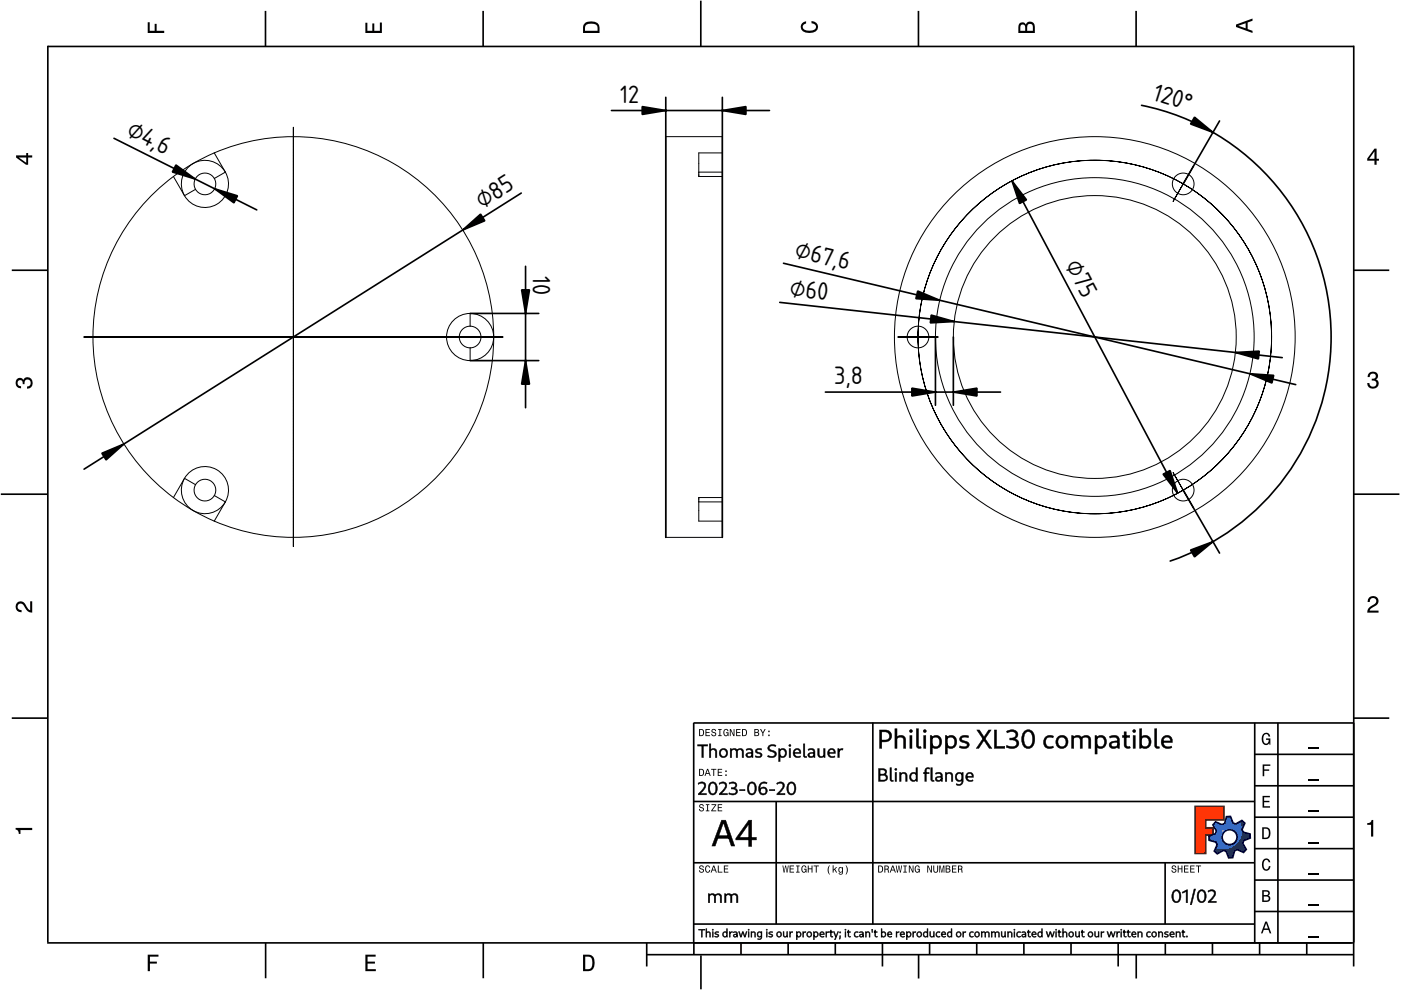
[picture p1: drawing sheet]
<svg xmlns="http://www.w3.org/2000/svg" width="297mm" height="210mm" viewBox="0 0 297 210" stroke-linecap="round" stroke-linejoin="round" font-family="sans-serif">
<defs><g id="words">
<g font-size="5">
<text x="131.5" y="21.9">12</text>
<text x="244.2" y="21.2" transform="rotate(17 244.2 21.2)">120°</text>
<text x="26.6" y="28.6" transform="rotate(27 26.6 28.6)">⌀4,6</text>
<text x="102.2" y="44.3" transform="rotate(-32 102.2 44.3)">⌀85</text>
<text x="113" y="58.4" transform="rotate(90 113 58.4)">10</text>
<text x="168.3" y="54.5" transform="rotate(13 168.3 54.5)">⌀67,6</text>
<text x="225.8" y="56.1" transform="rotate(62 225.8 56.1)">⌀75</text>
<text x="167.3" y="62.7" transform="rotate(6 167.3 62.7)">⌀60</text>
<text x="176.8" y="81.4">3,8</text>
</g>
</g></defs>
<g fill="none" stroke="#000" stroke-width=".35">
<path d="M10.1 9.7v190.1M10.1 9.9h277M56.3 2.3v7.5M102.4 2.3v7.5M148.6 .1v9.8M194.7 2.3v7.5M240.9 2.3v7.5M287 9.7v195.2M2.5 57.3h7.5M287.1 57.3h7.4M.2 104.8h10M287 104.8h9.7"/>
<path d="M2.5 152.3h7.5M147 153.3h140.1M147.1 153.3v49.1M185.1 153.2v42.8M266 159.9h21M266 153.3v46.7M270.9 153.3v46.7M287.1 152.3h7.4M147 169.9h119M164.6 169.9v26M266 179.9h21M266 173.3h21"/>
<path d="M266 166.6h21M10 199.9h277.1M56.3 199.9v7.5M102.5 199.9v7.5M137.1 199.9v5M147 195.9h119M147 182.9h119M157.1 199.9v2.5M167.1 199.9v2.5M177.1 199.9v2.5M187.1 199.9v5M197.1 199.9v2.5"/>
<path d="M207.1 199.9v2.5M217.1 199.9v2.5M227.1 199.9v2.5M237.1 199.9v5M247 182.9v13M247.1 199.9v2.5M257.1 199.9v2.5M266 193.3h21M266 186.6h21M267.1 199.9v2.5M277.1 199.9v2.5M137.1 202.4h150"/>
<path d="M148.6 202.6v7.2M194.8 202.4v5.1M240.9 202.4v5.1"/>
</g>
<g fill="#000">
<path d="M31.3 4.7h.4v1.8h1.1v-1.4h.4v1.4h1.6v.5h-3.5z" fill-rule="evenodd"/>
<path d="M77.5 4.8h.4v1.7h1v-1.5h.5v1.5h1.1v-1.7h.5v2.2h-3.5z" fill-rule="evenodd"/>
<path d="M124.1 4.9a2.19 2.19 0 0 0-.5 2.1h3.5v-1.2a1.42 1.42 0 0 0-1.7-1.3zM124.3 5.2a2.14 2.14 0 0 1 2.3 .3l.1 1h-2.7l.1-1z" fill-rule="evenodd"/>
<path d="M170.1 4.9l.8-.4v.5a.7 .7 0 0 0-.7 .5 .7 .7 0 0 0 .3 .8 1.69 1.69 0 0 0 2.5-.6 .9 .9 0 0 0-.9-.8v-.5a1.24 1.24 0 0 1 1.3 1.1 1.24 1.24 0 0 1-1 1.4 2.22 2.22 0 0 1-2.5-.7l-.1-.5z" fill-rule="evenodd"/>
<path d="M216.1 5l-.2 .8v1.2h3.5v-1.3a.98 .98 0 0 0-.7-1.1 .98 .98 0 0 0-1.2 .6 .84 .84 0 0 0-1.4-.2zM216.4 5.3a.54 .54 0 0 1 .7-.1 .54 .54 0 0 1 .3 .6v.7h-1.1zM217.9 5.2a.62 .62 0 0 1 .7-.1 .62 .62 0 0 1 .4 .6v.8h-1.2z" fill-rule="evenodd"/>
<path d="M262.1 5.2v.5l3.5 1.3v-.5l-1.1-.3v-1.4l1.1-.4v-.5zM262.6 5.5l1.5-.6v1.1z" fill-rule="evenodd"/>
<path d="M3.4 32.9v.5l2.1 1.5h.5v-1.5h.8v-.5h-.8v-.5h-.4v.5zM4 33.4h1.6v1.1z" fill-rule="evenodd"/>
<path d="M291.4 31.5l-1.5 2.1v.5h1.5v.8h.5v-.8h.5v-.4h-.5v-2.2zM291.4 32.1v1.6h-1.1z" fill-rule="evenodd"/>
<path d="M3.6 80.4a.86 .86 0 0 1 1.4 .1 1.06 1.06 0 0 1 1.2-.5 1.06 1.06 0 0 1 .7 1.2 1.1 1.1 0 0 1-1.2 1.2v-.4a.71 .71 0 0 0 .8-1 .71 .71 0 0 0-1.3-.1v.6h-.4a.61 .61 0 0 0-.3-.8 .61 .61 0 0 0-.8 .2 .61 .61 0 0 0 .2 .8l.6 .2v.4a1.15 1.15 0 0 1-1.2-.6 1.15 1.15 0 0 1 .3-1.3z" fill-rule="evenodd"/>
<path d="M290.3 79.1a1.08 1.08 0 0 1 1.3-.2 1.08 1.08 0 0 1 .5 1.3l-.4 .2a1.06 1.06 0 0 1 .6 1.3 1.06 1.06 0 0 1-1.2 .7 1.1 1.1 0 0 1-1.2-1.2h.4a.71 .71 0 0 0 1 .8 .71 .71 0 0 0 .1-1.3h-.6v-.4a.61 .61 0 0 0 .8-.3 .61 .61 0 0 0-.2-.8 .61 .61 0 0 0-.8 .2l-.2 .5h-.4z" fill-rule="evenodd"/>
<path d="M3.6 127.8a1.22 1.22 0 0 1 2 .7l.4 .6 .4 .3v-1.9h.4v2.4a1.8 1.8 0 0 1-1.7-1.4 .71 .71 0 0 0-.9-.5 .71 .71 0 0 0-.5 .8 .71 .71 0 0 0 .9 .6v.4a1.18 1.18 0 0 1-1.2-.6 1.18 1.18 0 0 1 .2-1.4z" fill-rule="evenodd"/>
<path d="M290.3 126.7a1.18 1.18 0 0 1 1.9 .3 1.18 1.18 0 0 1-1 1.7l-.5 .3-.3 .5h1.9v.4h-2.4a1.8 1.8 0 0 1 1.4-1.7 .71 .71 0 0 0 .5-.9 .71 .71 0 0 0-.9-.5 .71 .71 0 0 0-.5 .8h-.4z" fill-rule="evenodd"/>
<path d="M148.2 154.6v1.5h.5a.77 .77 0 0 0 .6-.8 .77 .77 0 0 0-.6-.7zM148.4 154.8a.58 .58 0 0 1 .7 .5 .58 .58 0 0 1-.7 .6zM149.6 154.6v1.5h.9v-.2h-.7v-.5h.6v-.2h-.6v-.4h.7v-.2zM151 154.7a.53 .53 0 0 0 0 .6 .53 .53 0 0 0 .6 .2 .32 .32 0 0 1-.3 .5 .32 .32 0 0 1-.3-.4h-.2a.5 .5 0 0 0 .7 .5 .5 .5 0 0 0 .1-.8l-.4-.1a.28 .28 0 0 1-.1-.4 .28 .28 0 0 1 .4-.1 .28 .28 0 0 1 .1 .3h.2a.51 .51 0 0 0-.3-.4 .51 .51 0 0 0-.5 .1zM152.3 154.6v.2h.2v1.1h-.2v.2h.7v-.2h-.3v-1.1h.3v-.2zM153.5 154.7a.81 .81 0 0 0 .5 1.4l.3-.2 .2 .2v-.8h-.6v.1h.4l-.2 .5a.6 .6 0 0 1-.5-.6 .6 .6 0 0 1 .4-.6l.2 .3h.2l-.1-.3a.53 .53 0 0 0-.8 0zM154.7 154.6v1.5h.2v-1.3l.6 1.3h.2v-1.5h-.2v1.2l-.5-1.2zM156.1 154.6v1.5h.9v-.2h-.7v-.5h.6v-.2h-.6v-.4h.7v-.2zM157.3 154.6v1.5h.5a.77 .77 0 0 0 .6-.8 .77 .77 0 0 0-.6-.7zM157.5 154.8a.58 .58 0 0 1 .7 .5 .58 .58 0 0 1-.7 .6zM159.9 154.6v1.5h.6a.42 .42 0 0 0 .5-.3 .42 .42 0 0 0-.3-.5l.2-.2-.1-.4zM160.1 154.8h.3a.23 .23 0 0 1 .3 .2 .23 .23 0 0 1-.3 .2h-.3zM160.1 155.4h.4a.26 .26 0 0 1 .3 .2 .26 .26 0 0 1-.3 .3h-.4zM161.1 154.6l.5 .9v.6h.2v-.6l.5-.9h-.2l-.4 .7-.3-.7zM162.9 155.8v.3h.3v-.3zM162.9 154.9v.3h.3v-.3z" fill-rule="evenodd"/>
<path d="M267.8 155.7a.85 .85 0 0 1 .9-.3 .85 .85 0 0 1 .6 .8h-.3l-.1-.3a.49 .49 0 0 0-.4-.3 .49 .49 0 0 0-.5 .3 1.2 1.2 0 0 0 .4 1.8 .66 .66 0 0 0 .6-.8h-.6v-.3h.9v1.3h-.1l-.1-.3-.3 .3a.85 .85 0 0 1-1.2-.7v-1.1z" fill-rule="evenodd"/>
<path d="M3.3 175.5h3.5v.5h-2.5v.8h-.3a.77 .77 0 0 0-.7-.9z" fill-rule="evenodd"/>
<path d="M148.4 170.6a.53 .53 0 0 0 0 .6 .53 .53 0 0 0 .6 .2 .32 .32 0 0 1-.3 .5 .32 .32 0 0 1-.3-.4h-.2a.5 .5 0 0 0 .7 .6 .5 .5 0 0 0 .1-.9l-.4-.1a.28 .28 0 0 1-.1-.4 .28 .28 0 0 1 .4-.1 .28 .28 0 0 1 .1 .4h.2a.51 .51 0 0 0-.3-.5 .51 .51 0 0 0-.5 .1zM149.7 170.5v.2h.2v1.1h-.2v.2h.7v-.2h-.3v-1.1h.3v-.2zM150.8 170.5v.2h.8l-.8 1.3h1.1v-.2h-.9l.9-1.3zM152.2 170.5v1.5h.9v-.2h-.7v-.5h.6v-.2h-.6v-.4h.7v-.2z" fill-rule="evenodd"/>
<path d="M148.2 163v1.5h.5a.77 .77 0 0 0 .6-.7 .77 .77 0 0 0-.6-.8zM148.4 163.2a.57 .57 0 0 1 .7 .6 .57 .57 0 0 1-.7 .5zM149.9 163l-.5 1.5h.2l.1-.4h.6l.2 .4h.2l-.6-1.5zM150 163.2l.3 .7h-.5zM150.8 163v.2h.4v1.3h.2v-1.3h.5v-.2zM152.2 163v1.5h.9v-.2h-.7v-.5h.6v-.2h-.6v-.4h.7v-.2zM153.8 164.2v.3h.3v-.3zM153.8 163.4v.3h.3v-.3z" fill-rule="evenodd"/>
<path d="M253.4 171h6.1v2.8h-3.9v1.7h1.6v1.5h-1.6v4h-2.2z" fill-rule="evenodd"/>
<path d="M257.7 174.3l-.5 .6 .7 1.3-.2 .6-1.4 .5v.9l1.5 .4 .3 .5-.7 1.4 .7 .5 1.3-.7 .6 .2 .5 1.4 .9-.1 .3-1.4 .6-.3 1.4 .6 .5-.6-.7-1.3 .2-.6 1.4-.5-.1-.9-1.4-.4-.3-.5 .6-1.4-.6-.6-1.3 .8-.6-.2-.5-1.4h-.9l-.4 1.5-.5 .2zM259.1 177.5a1.6 1.6 0 0 1 3.2 0 1.6 1.6 0 0 1-3.2 0z" fill-rule="evenodd"/>
<path d="M267.7 168.7h1.5v.3h-1.2v.8h1.1v.3h-1.1v.8h1.3v.3h-1.6z" fill-rule="evenodd"/>
<path d="M267.7 162.1h1.6v.3h-1.3v.7h1.1v.3h-1.1v1.2h-.3z" fill-rule="evenodd"/>
<path d="M267.6 175.4v2.5h.8a1.37 1.37 0 0 0 .7-2.2 1.56 1.56 0 0 0-1.5-.3zM267.9 175.7a.98 .98 0 0 1 1.2 .7 .98 .98 0 0 1-.7 1.2h-.5z" fill-rule="evenodd"/>
<path d="M289.9 174.5a.77 .77 0 0 0 .9-.6h.4v3.5h-.5v-2.5h-.8z" fill-rule="evenodd"/>
<path d="M148.4 183.6a.53 .53 0 0 0 0 .6 .53 .53 0 0 0 .6 .2 .32 .32 0 0 1-.3 .5 .32 .32 0 0 1-.3-.4h-.2a.5 .5 0 0 0 .7 .6 .5 .5 0 0 0 .1-.9l-.4-.1a.28 .28 0 0 1-.1-.4 .28 .28 0 0 1 .4-.1 .28 .28 0 0 1 .1 .4h.2a.51 .51 0 0 0-.3-.5 .51 .51 0 0 0-.5 .1zM149.6 183.7l-.1 .2a.67 .67 0 0 0 .1 .9 .67 .67 0 0 0 .8 .1l.2-.4h-.2l-.2 .3a.6 .6 0 0 1-.5-.5 .6 .6 0 0 1 .4-.6l.3 .3h.2l-.2-.4a.5 .5 0 0 0-.8 .1zM151.2 183.5l-.5 1.5h.2l.1-.4h.6l.2 .4h.2l-.6-1.5zM151.3 183.7l.3 .7h-.5zM152.2 183.5v1.5h1v-.2h-.8v-1.3zM153.5 183.5v1.5h.9v-.2h-.7v-.5h.6v-.2h-.6v-.4h.7v-.2z" fill-rule="evenodd"/>
<path d="M165.9 183.5l.3 1.5h.1l.3-1.3 .2 1.3h.2l.2-1.5h-.1l-.2 1.3-.2-1.3h-.2l-.2 1.3-.2-1.3zM167.4 183.5v1.5h1v-.2h-.8v-.5h.7v-.2h-.7v-.4h.7v-.2zM168.8 183.5v.2h.3v1.1h-.3v.2h.7v-.2h-.2v-1.1h.2v-.2zM170.1 183.7a.82 .82 0 0 0 .5 1.3l.3-.2 .1 .2v-.8h-.5v.2h.3l-.2 .4a.6 .6 0 0 1-.5-.5 .6 .6 0 0 1 .5-.6l.2 .3h.2l-.2-.4a.53 .53 0 0 0-.7 .1zM171.3 183.5v1.5h.2v-.7h.6v.7h.2v-1.5h-.2v.6h-.6v-.6zM172.5 183.5v.2h.5v1.3h.2v-1.3h.4v-.2zM175.8 183.5a1.35 1.35 0 0 0 .2 1.9 1.84 1.84 0 0 1 0-1.9zM176.5 183.5v1.5h.2v-.4l.2-.2 .4 .6h.2l-.4-.7 .4-.5h-.2l-.6 .6v-.9zM177.9 184a.59 .59 0 0 0-.2 .7 .59 .59 0 0 0 .7 .3l.1-.2a.31 .31 0 0 1-.1 .5 .31 .31 0 0 1-.4-.2h-.2a.47 .47 0 0 0 .5 .4 .47 .47 0 0 0 .4-.5v-1.2h-.2v.2l-.3-.2zM178 184.1l.1-.1a.42 .42 0 0 1 .4 .4 .42 .42 0 0 1-.4 .5l-.1-.3zM179.3 183.5a1.85 1.85 0 0 1 0 1.9 1.22 1.22 0 0 0 0-1.9z" fill-rule="evenodd"/>
<path d="M186.2 183.5v1.5h.5a.77 .77 0 0 0 .6-.7 .77 .77 0 0 0-.6-.8zM186.4 183.7a.58 .58 0 0 1 .6 .6 .58 .58 0 0 1-.6 .5zM187.5 183.5v1.5h.2v-.6a.45 .45 0 0 1 .5 .1 .45 .45 0 0 1 .1 .5h.2l-.2-.7a.42 .42 0 0 0 .1-.5 .42 .42 0 0 0-.4-.3zM187.7 183.7h.2a.26 .26 0 0 1 .4 .3 .26 .26 0 0 1-.4 .2h-.2zM189.2 183.5l-.6 1.5h.2l.2-.4h.6l.1 .4h.2l-.5-1.5zM189.3 183.7l.2 .7h-.4zM189.9 183.5l.3 1.5h.2l.2-1.3 .2 1.3h.2l.3-1.5h-.2l-.2 1.3-.2-1.3h-.2l-.2 1.3-.2-1.3zM191.5 183.5v.2h.3v1.1h-.3v.2h.8v-.2h-.3v-1.1h.3v-.2zM192.7 183.5v1.5h.2v-1.2l.5 1.2h.3v-1.5h-.2v1.2l-.6-1.2zM194.1 183.7a.81 .81 0 0 0 .5 1.3l.3-.2 .1 .2v-.8h-.5v.2h.3l-.2 .4a.6 .6 0 0 1-.5-.5 .6 .6 0 0 1 .5-.6l.2 .3h.2l-.2-.4a.53 .53 0 0 0-.7 .1zM196.6 183.5v1.5h.2v-1.2l.6 1.2h.2v-1.5h-.2v1.2l-.6-1.2zM197.9 183.5v.9a.52 .52 0 0 0 .5 .6 .52 .52 0 0 0 .5-.6v-.9h-.2v.9a.33 .33 0 0 1-.3 .5 .33 .33 0 0 1-.3-.5v-.9zM199.2 183.5v1.5h.1v-1.4l.3 1.4h.2l.3-1.4v1.4h.1v-1.5h-.2l-.3 1.3-.3-1.3zM200.5 183.5v1.5h.6a.42 .42 0 0 0 .4-.3 .42 .42 0 0 0-.2-.5l.2-.2-.1-.4zM200.7 183.7h.3a.23 .23 0 0 1 .3 .2 .23 .23 0 0 1-.3 .2h-.3zM200.7 184.3h.3a.26 .26 0 0 1 .3 .3 .26 .26 0 0 1-.3 .2h-.3zM201.8 183.5v1.5h1v-.2h-.8v-.5h.7v-.2h-.7v-.4h.8v-.2zM203.1 183.5v1.5h.2v-.6a.45 .45 0 0 1 .5 .1 .45 .45 0 0 1 .1 .5h.2l-.2-.7a.42 .42 0 0 0 .1-.5 .42 .42 0 0 0-.4-.3zM203.3 183.7h.3a.26 .26 0 0 1 .3 .3 .26 .26 0 0 1-.4 .2h-.2z" fill-rule="evenodd"/>
<path d="M248.5 183.6a.53 .53 0 0 0 0 .6 .53 .53 0 0 0 .6 .2 .32 .32 0 0 1-.2 .5 .32 .32 0 0 1-.3-.4h-.2a.5 .5 0 0 0 .6 .6 .5 .5 0 0 0 .2-.9l-.4-.1a.28 .28 0 0 1-.1-.4 .28 .28 0 0 1 .3-.1 .28 .28 0 0 1 .2 .4h.2a.51 .51 0 0 0-.3-.5 .51 .51 0 0 0-.6 .1zM249.7 183.5v1.5h.2v-.7h.6v.7h.2v-1.5h-.2v.6h-.6v-.6zM251 183.5v1.5h1v-.2h-.8v-.5h.7v-.2h-.7v-.4h.8v-.2zM252.3 183.5v1.5h1v-.2h-.8v-.5h.7v-.2h-.7v-.4h.8v-.2zM253.5 183.5v.2h.5v1.3h.2v-1.3h.5v-.2z" fill-rule="evenodd"/>
<path d="M268.3 195.4l-1 2.5h.4l.2-.7h1l.3 .7h.3l-.9-2.5zM268.4 195.8l.4 1.1h-.7z" fill-rule="evenodd"/>
<path d="M267.6 188.7v2.5h1a.7 .7 0 0 0 .7-.5 .7 .7 0 0 0-.4-.8 .61 .61 0 0 0 .3-.8 .61 .61 0 0 0-.7-.4zM267.9 189h.6a.38 .38 0 0 1 .4 .4 .38 .38 0 0 1-.5 .4h-.5zM267.9 190.1h.6a.44 .44 0 0 1 .5 .4 .44 .44 0 0 1-.5 .4h-.6z" fill-rule="evenodd"/>
<path d="M267.8 182.3a.85 .85 0 0 1 .9-.3 .85 .85 0 0 1 .6 .8h-.3l-.1-.2a.47 .47 0 0 0-.4-.3 .47 .47 0 0 0-.4 .3 1.21 1.21 0 0 0 .4 1.7 .64 .64 0 0 0 .5-.7h.4a.89 .89 0 0 1-.8 1 .89 .89 0 0 1-1-.7v-1.1z" fill-rule="evenodd"/>
<path d="M31.3 202.4h2.3v.4h-1.8v1.1h1.5v.4h-1.5v1.6h-.5z" fill-rule="evenodd"/>
<path d="M77.5 202.4h2.1v.4h-1.7v1.1h1.6v.4h-1.6v1.2h1.8v.4h-2.2z" fill-rule="evenodd"/>
<path d="M123.6 202.4v3.5h1.2a1.42 1.42 0 0 0 1.3-1.7 1.38 1.38 0 0 0-1.3-1.8zM124.1 202.8l1 .1a1.89 1.89 0 0 1 0 2.5l-1 .1z" fill-rule="evenodd"/>
</g>
<path d="M277.3 158.6h2.2M277.3 178.6h2.2M277.3 172h2.2M277.3 165.3h2.2M277.3 198.6h2.2M277.3 192h2.2M277.3 185.3h2.2" fill="none" stroke="#000" stroke-width=".25"/>
<g fill="#000">
<path d="M186.5 154.8v3.9h.5v-3.5a1.27 1.27 0 0 1 1.5 .5 .82 .82 0 0 1-.8 1.2h-.9v.4a1.88 1.88 0 0 0 2.2-.9 1.24 1.24 0 0 0-1.3-1.6zM190 156.4l.1 .3a.82 .82 0 0 1 .8-.4 .82 .82 0 0 1 .7 .7v1.7h.4v-1.8a1.13 1.13 0 0 0-.8-1 1.13 1.13 0 0 0-1.2 .5zM189.7 154.5v4.2h.5v-4.2zM192.9 156v2.7h.5v-2.7zM192.8 155a.35 .35 0 0 0 .7 0 .35 .35 0 0 0-.7 0zM194.3 154.5v3.6a.66 .66 0 0 0 1 .5l-.1-.3-.4-.1-.1-3.7zM195.8 156v2.7h.5v-2.7zM195.7 155a.35 .35 0 0 0 .7 0 .35 .35 0 0 0-.7 0zM197.5 156.4l.1 .2a.94 .94 0 0 1 1.3-.1 .94 .94 0 0 1 .3 1.2 .8 .8 0 0 1-.9 .6 .8 .8 0 0 1-.7-.6 .72 .72 0 0 0 0 .8 .72 .72 0 0 0 .8 .2 1.37 1.37 0 0 0 1.3-1.6 1.37 1.37 0 0 0-1.7-1.1zM197.2 156v3.9h.5v-3.6l-.2-.3zM200.7 156.4l.1 .2a.94 .94 0 0 1 1.3-.1 .94 .94 0 0 1 .3 1.2 .8 .8 0 0 1-.9 .6 .8 .8 0 0 1-.7-.6 .72 .72 0 0 0 0 .8 .72 .72 0 0 0 .8 .2 1.37 1.37 0 0 0 1.3-1.6 1.37 1.37 0 0 0-1.8-1.1zM200.4 156v3.9h.5v-3.6l-.2-.3zM203.8 156.1a.73 .73 0 0 0-.3 .9 .73 .73 0 0 0 .7 .4l.7 .3 .1 .2a1.09 1.09 0 0 1-1.5 .2l-.1 .4 .8 .2a.85 .85 0 0 0 1.1-.3 .85 .85 0 0 0-.2-1.1l-1.1-.4-.1-.2a1.08 1.08 0 0 1 1.4-.3l.1-.4h-.3l-.5-.1zM207.1 154.8l2.6 3.9h.6l-2.6-3.9zM208.4 156.6l-1.4 2.1h.5l1.2-1.8zM209.6 154.8l-1 1.5 .2 .4 1.3-1.9zM210.8 154.8v3.9h2.2v-.5h-1.7v-3.4zM213.4 155l.1 .4a1.21 1.21 0 0 1 1.9 .4 .95 .95 0 0 1-1.3 .7v.4a1.16 1.16 0 0 1 1.5 .7 1.19 1.19 0 0 1-1.9 .6l-.3-.2-.1 .4a1.98 1.98 0 0 0 2.7-.4 .95 .95 0 0 0-.2-1 .95 .95 0 0 0-1-.3 .99 .99 0 0 0 1-1.1 .99 .99 0 0 0-1.2-.9zM217.3 155a2.69 2.69 0 0 0 0 3.5 1.35 1.35 0 0 0 1.4 0 1.35 1.35 0 0 0 .7-1.2 1.93 1.93 0 0 0-1.4-2.6zM217.4 155.4a.87 .87 0 0 1 1.1-.2 .87 .87 0 0 1 .4 1 1.57 1.57 0 0 1-.9 2.1 1.6 1.6 0 0 1-.9-2.2zM221.8 156.2a1.41 1.41 0 0 0-.4 1.9 1.41 1.41 0 0 0 2 .4l-.1-.3a1.02 1.02 0 0 1-1.6-.9 1.02 1.02 0 0 1 1.6-.9l.1-.3-.3-.1a1.51 1.51 0 0 0-1.3 .2zM223.8 157.3a1.37 1.37 0 0 0 2.7 0 1.37 1.37 0 0 0-2.7 0zM224.5 156.6a.95 .95 0 0 1 1.5 .6 .95 .95 0 0 1-1.2 1 1.15 1.15 0 0 1-.3-1.6zM229.2 156.4l.1 .3a.81 .81 0 0 1 .9-.4 .81 .81 0 0 1 .6 .7v1.7h.5v-1.8a1.13 1.13 0 0 0-.9-1 1.13 1.13 0 0 0-1.2 .5zM227.2 156v2.7h.5v-2.4l-.2-.3zM227.4 156.4l.1 .3a.81 .81 0 0 1 .9-.4 .81 .81 0 0 1 .6 .7v1.7h.5v-1.8a1.13 1.13 0 0 0-.9-1 1.13 1.13 0 0 0-1.2 .5zM232.5 156.4l.1 .2a.94 .94 0 0 1 1.2-.1 .94 .94 0 0 1 .3 1.2 .8 .8 0 0 1-.8 .6 .8 .8 0 0 1-.8-.6 .72 .72 0 0 0 .1 .8 .72 .72 0 0 0 .7 .2 1.37 1.37 0 0 0 1.3-1.6 1.37 1.37 0 0 0-1.7-1.1zM232.2 156v3.9h.4v-3.6l-.1-.3zM235.2 156.2l.1 .3 .6-.2a.73 .73 0 0 1 1 .6v1.4l.1 .4h.3v-1.8a1.26 1.26 0 0 0-2.1-.7zM235.4 157.4a.82 .82 0 0 0-.1 1.1 .82 .82 0 0 0 1.1 .2 1.12 1.12 0 0 0 .9-1l-.2-.1a.81 .81 0 0 1-.7 .7 .81 .81 0 0 1-.8-.4l.3-.4 1.1-.1v-.3zM238.3 155.2v2.7a.86 .86 0 0 0 1.3 .7l-.1-.3h-.1a.46 .46 0 0 1-.6-.4v-2.7zM238 156v.3h1.5v-.3zM240.2 156v2.7h.5v-2.7zM240.1 155a.35 .35 0 0 0 .7 0 .35 .35 0 0 0-.7 0zM241.9 156.3l-.1 .3 .1 .3a.93 .93 0 0 1 1.3-.5 .93 .93 0 0 1 .3 1.3 .85 .85 0 0 1-.7 .6 .85 .85 0 0 1-.8-.5l-.3 .2a1.28 1.28 0 0 0 1.8 .5 1.28 1.28 0 0 0 .5-1.7 1.2 1.2 0 0 0-2.1-.5zM241.6 154.5v4.2h.3l.2-.4v-3.8zM244.8 154.5v3.6a.66 .66 0 0 0 1 .5l-.1-.3-.4-.1v-3.7zM246.7 156.2a1.47 1.47 0 0 0-.3 2 1.47 1.47 0 0 0 2.1 .3l-.1-.3a1.08 1.08 0 0 1-1.7-.4 1.08 1.08 0 0 1 .7-1.5 .71 .71 0 0 1 .7 .8h-1.5v.3h1.9a1.17 1.17 0 0 0-.4-1.3 1.17 1.17 0 0 0-1.4 .1z"/>
<path d="M186.5 154.8v3.9h.5v-3.6a1.22 1.22 0 0 1 1.6 1 .82 .82 0 0 1-.9 .8h-.9v.4a1.83 1.83 0 0 0 2.1-.9 1.19 1.19 0 0 0-1.2-1.6zM186.4 154.7h.1a2.09 2.09 0 0 1 2.5 .9 1.35 1.35 0 0 1-1.4 1.8h-.9v-.6h1a.81 .81 0 0 0 .8-.8 .81 .81 0 0 0-.9-.8h-.6v3.5h-.6zM190 156.4l.1 .3a.84 .84 0 0 1 .9-.4 .84 .84 0 0 1 .6 .7v1.7h.4v-1.8a1.08 1.08 0 0 0-.9-.9 1.08 1.08 0 0 0-1.1 .4zM189.9 156.4a1.18 1.18 0 0 1 1.3-.5 1.18 1.18 0 0 1 .9 1v1.8h-.6v-1.7a.78 .78 0 0 0-.6-.7 .78 .78 0 0 0-.8 .5zM189.7 154.5v4.2h.5v-4.2zM189.7 154.5h.5v4.2h-.5zM192.9 156v2.7h.5v-2.7zM192.9 155.9h.5v2.8h-.5zM192.9 155a.28 .28 0 0 0 .5 0 .28 .28 0 0 0-.5 0zM192.8 155a.37 .37 0 0 1 .7 0 .37 .37 0 0 1-.7 0zM194.3 154.5v3.6a.61 .61 0 0 0 .4 .5 .61 .61 0 0 0 .6 0l-.1-.3-.2 .1-.3-.2v-3.7zM194.2 154.5h.6v3.5l.1 .3 .4-.1 .1 .4a.7 .7 0 0 1-.8 .1 .7 .7 0 0 1-.4-.6zM195.8 156v2.7h.5v-2.7zM195.8 155.9h.5v2.8h-.5zM195.8 155a.3 .3 0 0 0 .6 0 .3 .3 0 0 0-.6 0zM195.7 155a.37 .37 0 0 1 .7 0 .37 .37 0 0 1-.7 0zM197.5 156.4l.1 .2a.96 .96 0 0 1 1.4-.2 .96 .96 0 0 1 .2 1.3 .82 .82 0 0 1-.8 .7 .82 .82 0 0 1-.8-.7l-.2 .3a1.16 1.16 0 0 0 1.4 .6 1.16 1.16 0 0 0 .8-1.3 1.19 1.19 0 0 0-.7-1.3 1.19 1.19 0 0 0-1.4 .4zM197.5 156.3a1.3 1.3 0 0 1 1.7-.2 1.3 1.3 0 0 1 .4 1.7 1.17 1.17 0 0 1-1 1 1.17 1.17 0 0 1-1.2-.9l.2-.4a.78 .78 0 0 0 .9 .8 .78 .78 0 0 0 .7-1 .85 .85 0 0 0-.6-.9 .85 .85 0 0 0-1 .3zM197.2 156v3.9h.5v-3.6l-.2-.3zM197.2 155.9h.4l.1 .4v3.6h-.5zM200.7 156.4l.1 .2a.96 .96 0 0 1 1.3-.2 .96 .96 0 0 1 .3 1.3 .82 .82 0 0 1-.8 .7 .82 .82 0 0 1-.8-.7l-.2 .3a1.16 1.16 0 0 0 1.4 .6 1.16 1.16 0 0 0 .8-1.3 1.19 1.19 0 0 0-.7-1.3 1.19 1.19 0 0 0-1.4 .4zM200.7 156.3a1.3 1.3 0 0 1 1.7-.2 1.3 1.3 0 0 1 .4 1.7 1.17 1.17 0 0 1-1 1 1.17 1.17 0 0 1-1.2-.9l.2-.4a.78 .78 0 0 0 .9 .8 .78 .78 0 0 0 .7-1 .85 .85 0 0 0-.6-.9 .85 .85 0 0 0-1 .3zM200.4 156v3.9h.5v-3.6l-.2-.3zM200.4 155.9h.4l.1 .4v3.6h-.5zM203.8 156.2a.69 .69 0 0 0-.3 .8 .69 .69 0 0 0 .8 .4 .66 .66 0 0 1 .7 .8l-.5 .2-1-.3-.1 .4a1.95 1.95 0 0 0 2-.3 .87 .87 0 0 0-1-1.1l-.5-.2-.1-.2a1.02 1.02 0 0 1 1.5-.3v-.4h-.7zM203.6 156.2a1.67 1.67 0 0 1 1.8-.1l-.1 .4-.5-.2a.64 .64 0 0 0-.9 .4l.3 .2 .5 .2a.86 .86 0 0 1 .8 1 .86 .86 0 0 1-1.1 .7l-1.1-.3 .2-.4 .7 .2a.59 .59 0 0 0 .8-.4l-.2-.2-.6-.2a.78 .78 0 0 1-.7-.4 .78 .78 0 0 1 .1-.9zM207.1 154.8l2.6 3.9h.6l-2.6-3.9zM207 154.7h.7l2.7 4h-.7zM208.4 156.6l-1.4 2.1h.5l1.2-1.8zM208.4 156.5l.3 .4-1.1 1.8h-.7zM209.6 154.8l-1 1.5 .2 .4 1.3-1.9zM209.6 154.7h.6l-1.4 2.1-.3-.5zM210.8 154.8v3.9h2.2v-.5l-1.8 .1 .1-3.5zM210.8 154.7h.5v3.5h1.8v.5h-2.3zM213.4 155l.1 .4a1.39 1.39 0 0 1 1.9 .1 .88 .88 0 0 1-.3 .9 .88 .88 0 0 1-1 .1v.4a.9 .9 0 0 1 1.2 .1 .9 .9 0 0 1 0 1.2l-1 .1-.9-.3-.1 .4a2.46 2.46 0 0 0 2.4-.1 .95 .95 0 0 0 .2-1.1 .95 .95 0 0 0-1-.5l-.1-.1a.94 .94 0 0 0 1-1 .94 .94 0 0 0-1.2-.8zM213.4 155a1.8 1.8 0 0 1 2.4 .4 1.02 1.02 0 0 1-1.1 1.3l.1-.1a1.05 1.05 0 0 1 1.3 .9 1.05 1.05 0 0 1-1 1.2h-.8l-1-.2 .1-.5a1.86 1.86 0 0 0 2-.1 .64 .64 0 0 0-.5-.9l-.9-.1 .1-.5a.77 .77 0 0 0 .9-.1 .77 .77 0 0 0 .1-1l-.8-.1-.8 .3zM217.3 155a2.66 2.66 0 0 0 0 3.4 1.3 1.3 0 0 0 1.4 .1 1.3 1.3 0 0 0 .6-1.2 1.88 1.88 0 0 0-1.3-2.5zM217.2 154.9a1.37 1.37 0 0 1 1.5-.1 1.37 1.37 0 0 1 .7 1.3 2.02 2.02 0 0 1-1.4 2.7 1.67 1.67 0 0 1-1.4-2.1 2.22 2.22 0 0 1 .6-1.8zM217.4 155.3a.91 .91 0 0 1 1.1-.1 .91 .91 0 0 1 .4 1 1.62 1.62 0 0 1-.9 2.2 1.65 1.65 0 0 1-.9-2.3zM217.5 155.4a2.37 2.37 0 0 0 .2 2.8 .83 .83 0 0 0 1.1-.9 1.57 1.57 0 0 0-.8-2.1zM221.8 156.2a1.36 1.36 0 0 0-.4 1.9 1.36 1.36 0 0 0 1.9 .4v-.3a1.04 1.04 0 0 1-1.7-.9 1.04 1.04 0 0 1 1.7-.9l.1-.3-.6-.1zM221.7 156.1a1.47 1.47 0 0 1 1.7 0l-.1 .4a.97 .97 0 0 0-1.5 .8 .97 .97 0 0 0 1.5 .8l.1 .4a1.42 1.42 0 0 1-1.9-.1 1.42 1.42 0 0 1-.1-1.9zM223.8 157.3a1.35 1.35 0 0 0 2.7 0 1.35 1.35 0 0 0-2.7 0zM224.3 156.1a1.4 1.4 0 0 1 1.9 .4 1.4 1.4 0 0 1-.2 1.9 1.4 1.4 0 0 1-2-.2 1.67 1.67 0 0 1 .3-2.1zM224.5 156.5a1 1 0 0 1 1.6 .7 1 1 0 0 1-1.3 1.1 1.2 1.2 0 0 1-.3-1.8zM224.6 156.6a.98 .98 0 0 0-.2 1.1 .98 .98 0 0 0 1.1 .5 .93 .93 0 0 0 .4-1.3 .93 .93 0 0 0-1.3-.3zM229.2 156.4l.1 .3a.82 .82 0 0 1 .9-.4 .82 .82 0 0 1 .7 .7l-.1 1.7h.5l-.1-1.8a1.08 1.08 0 0 0-.8-.9 1.08 1.08 0 0 0-1.1 .4zM229.2 156.3a1.18 1.18 0 0 1 1.3-.4 1.18 1.18 0 0 1 .8 1v1.8h-.5v-1.7a.78 .78 0 0 0-.7-.7 .78 .78 0 0 0-.8 .4zM227.2 156v2.7h.5v-2.4l-.2-.3zM227.2 155.9h.3l.2 .4v2.4h-.5zM227.4 156.4l.1 .3a.82 .82 0 0 1 .9-.4 .82 .82 0 0 1 .7 .7l-.1 1.7h.5l-.1-1.8a1.08 1.08 0 0 0-.8-.9 1.08 1.08 0 0 0-1.1 .4zM227.4 156.3a1.18 1.18 0 0 1 1.2-.4 1.18 1.18 0 0 1 .9 1v1.8h-.5v-1.7a.78 .78 0 0 0-.7-.7 .78 .78 0 0 0-.8 .4zM232.5 156.4l.1 .2a.96 .96 0 0 1 1.3-.2 .96 .96 0 0 1 .2 1.3 .82 .82 0 0 1-.8 .7 .82 .82 0 0 1-.8-.7l-.1 .3a1.16 1.16 0 0 0 1.4 .6 1.16 1.16 0 0 0 .8-1.3 1.19 1.19 0 0 0-.8-1.3 1.19 1.19 0 0 0-1.3 .4zM232.4 156.3a1.3 1.3 0 0 1 1.8-.2 1.3 1.3 0 0 1 .4 1.7 1.17 1.17 0 0 1-1.1 1 1.17 1.17 0 0 1-1.2-.9l.3-.4a.78 .78 0 0 0 .8 .8 .78 .78 0 0 0 .7-1 .85 .85 0 0 0-.5-.9 .85 .85 0 0 0-1.1 .3zM232.2 156v3.9h.4v-3.6l-.1-.3zM232.1 155.9h.4l.2 .4v3.6h-.6zM235.2 156.2l.1 .3a1 1 0 0 1 1.6 .4v1.4l.1 .4h.3v-1.8a1.21 1.21 0 0 0-2-.7zM235.2 156.1a1.76 1.76 0 0 1 2 .1l.2 .7v1.8h-.4l-.2-.3v-1.5a.77 .77 0 0 0-1.2-.5l-.3 .2zM235.5 157.4a.78 .78 0 0 0-.1 1.1 .78 .78 0 0 0 1 .1 1.21 1.21 0 0 0 .9-.9l-.2-.1a.82 .82 0 0 1-.7 .7 .82 .82 0 0 1-.8-.4 1.14 1.14 0 0 1 1.4-.5l-.1-.3zM235.4 157.3l1.6-.3v.4l-1 .1-.3 .4a.77 .77 0 0 0 .8 .3 .77 .77 0 0 0 .6-.6l.2 .1a1.12 1.12 0 0 1-1 1 1.12 1.12 0 0 1-1.2-.8zM238.3 155.2l.1 2.7a.95 .95 0 0 0 1.2 .7l-.1-.3-.1 .1a.52 .52 0 0 1-.7-.5l.1-2.7zM238.3 155.1h.5v2.8a.48 .48 0 0 0 .8 .3l.1 .4a.9 .9 0 0 1-1.4-.7zM238 156v.3h1.5v-.3zM237.9 155.9h1.7v.5h-1.7zM240.2 156v2.7h.5v-2.7zM240.2 155.9h.5v2.8h-.5zM240.2 155a.3 .3 0 0 0 .6 0 .3 .3 0 0 0-.6 0zM240.1 155a.37 .37 0 0 1 .7 0 .37 .37 0 0 1-.7 0zM242 156.3l-.2 .3 .1 .3a.9 .9 0 0 1 1.1-.6 .9 .9 0 0 1 .7 1 .88 .88 0 0 1-.7 1 .88 .88 0 0 1-1-.5l-.3 .2a1.26 1.26 0 0 0 1.7 .5 1.26 1.26 0 0 0 .6-1.7 1.15 1.15 0 0 0-2-.5zM241.9 156.3a1.32 1.32 0 0 1 1.7-.2 1.32 1.32 0 0 1 .4 1.7 1.21 1.21 0 0 1-1 1 1.21 1.21 0 0 1-1.3-.8l.3-.3a.86 .86 0 0 0 1.2 .5 .86 .86 0 0 0 .3-1.3 .8 .8 0 0 0-.8-.6 .8 .8 0 0 0-.8 .7l-.2-.4zM241.6 154.5v4.2h.3l.2-.4v-3.8zM241.6 154.5h.5v3.9l-.1 .3h-.4zM244.8 154.5l.1 3.6a.61 .61 0 0 0 .3 .5 .61 .61 0 0 0 .6 0l-.1-.3-.2 .1-.3-.2 .1-3.7zM244.8 154.5h.5v3.5l.1 .3 .4-.1 .1 .4a.7 .7 0 0 1-.7 .1 .7 .7 0 0 1-.4-.6zM246.7 156.2a1.43 1.43 0 0 0-.2 2 1.43 1.43 0 0 0 1.9 .3v-.3a1.11 1.11 0 0 1-1.7-.4 1.11 1.11 0 0 1 .7-1.6 .71 .71 0 0 1 .7 .9h-1.5v.3h1.9a1.12 1.12 0 0 0-.4-1.3 1.12 1.12 0 0 0-1.4 .1zM246.7 156.1a1.19 1.19 0 0 1 1.4 0 1.19 1.19 0 0 1 .4 1.4h-2v-.5l1.6 .1a.71 .71 0 0 0-.8-.8 .71 .71 0 0 0-.6 .9 1.05 1.05 0 0 0 .6 1 1.05 1.05 0 0 0 1.1-.1l.1 .4a1.51 1.51 0 0 1-2.1-.3 1.51 1.51 0 0 1 .3-2.1z"/>
<path d="M148 166.1l.1 .2a.67 .67 0 0 1 1-.2 .67 .67 0 0 1 .1 1l-1.2 1.2v.2h1.8v-.3h-1.4a1.69 1.69 0 0 0 1-2.2 1.14 1.14 0 0 0-1.4 .1zM150.5 166a1.8 1.8 0 0 0 .3 2.5 1.07 1.07 0 0 0 1.3-1.4 1.01 1.01 0 0 0-.4-1.1 1.01 1.01 0 0 0-1.2 0zM150.9 166.1h.2a1.29 1.29 0 0 1 0 2.2 1.32 1.32 0 0 1-.2-2.2zM152.5 166.1v.2a.67 .67 0 0 1 1-.2 .67 .67 0 0 1 .1 1l-1.1 1.2v.2h1.7v-.3h-1.4a1.69 1.69 0 0 0 1.1-2.2 1.14 1.14 0 0 0-1.4 .1zM154.6 166v.2l.5-.1a.55 .55 0 0 1 .6 .1 .55 .55 0 0 1 .2 .5l-.4 .3h-.5v.3h.3a.57 .57 0 0 1 .7 .7l-.6 .3-.8-.2-.1 .3a1.08 1.08 0 0 0 1.2 .1 1.08 1.08 0 0 0 .6-1l-.4-.3-.3-.1a.73 .73 0 0 0 .6-.9 .73 .73 0 0 0-1.1-.4zM156.8 167.4v.3h1.2v-.3zM158.8 166a1.8 1.8 0 0 0 .3 2.5 1.07 1.07 0 0 0 1.3-1.4 1.01 1.01 0 0 0-.4-1.1 1.01 1.01 0 0 0-1.2 0zM159.1 166.1h.3a1.29 1.29 0 0 1 0 2.2 1.32 1.32 0 0 1-.3-2.2zM161.3 166a1.71 1.71 0 0 0 .2 2.5 .86 .86 0 0 0 1.1-.4 .86 .86 0 0 0-.4-1.1 .86 .86 0 0 0-1.1 .5v.1a.6 .6 0 0 1 .7-.6 .6 .6 0 0 1 .5 .8 .6 .6 0 0 1-.8 .4 1.24 1.24 0 0 1 .5-2.1l.6 .1v-.3l-.6-.1zM163.1 167.4v.3h1.2v-.3zM164.7 166.1l.1 .2a.67 .67 0 0 1 .9-.2 .67 .67 0 0 1 .1 1l-1.1 1.2v.2h1.7v-.3h-1.4a1.69 1.69 0 0 0 1.1-2.2 1.14 1.14 0 0 0-1.4 .1zM167.2 166a1.8 1.8 0 0 0 .2 2.5 1.07 1.07 0 0 0 1.4-1.4 1.01 1.01 0 0 0-.4-1.1 1.01 1.01 0 0 0-1.2 0zM167.5 166.1h.3a1.29 1.29 0 0 1 0 2.2 1.32 1.32 0 0 1-.3-2.2z"/>
<path d="M148 166.1l.1 .2a.69 .69 0 0 1 1-.2 .69 .69 0 0 1 .1 1l-1.2 1.2v.2h1.8v-.3l-1.4 .1 .8-.9a.9 .9 0 0 0 .2-1.4 .9 .9 0 0 0-1.4 .1zM147.9 166.1a.99 .99 0 0 1 1.6-.1 .99 .99 0 0 1-.2 1.5l-.9 .9-.1-.2h1.5v.4h-1.8v-.3l.9-.9a.82 .82 0 0 0 .1-1.2l-.4-.1-.5 .3zM150.6 166.1a1.77 1.77 0 0 0 .2 2.4 1.02 1.02 0 0 0 1.2-1.4 .96 .96 0 0 0-.3-1 .96 .96 0 0 0-1.1 0zM150.5 166a1.04 1.04 0 0 1 1.3-.1 1.04 1.04 0 0 1 .3 1.2 1.08 1.08 0 0 1-.3 1.2 1.08 1.08 0 0 1-1.3 .1 1.99 1.99 0 0 1 0-2.4zM150.8 166.1l.3-.1a1.33 1.33 0 0 1 0 2.3 1.36 1.36 0 0 1-.3-2.2zM150.9 166.2a1.59 1.59 0 0 0 0 2h.2a1.26 1.26 0 0 0 0-2.1zM152.5 166.1v.2a.69 .69 0 0 1 1-.2 .69 .69 0 0 1 .2 1l-1.2 1.2v.2h1.7v-.3l-1.4 .1 .9-.9a.9 .9 0 0 0 .2-1.4 .9 .9 0 0 0-1.4 .1zM152.4 166.1a.99 .99 0 0 1 1.5-.1 .99 .99 0 0 1-.2 1.5l-.8 .9-.2-.2h1.6v.4h-1.9v-.3l.9-.9a.82 .82 0 0 0 .2-1.2l-.5-.1-.5 .3zM154.6 166v.2a.82 .82 0 0 1 1.4 .3 .7 .7 0 0 1-1 .5v.3a.63 .63 0 0 1 .9 .1 .63 .63 0 0 1 0 .8l-.5 .1-.8-.2-.1 .2a1.03 1.03 0 0 0 1.2 .2 1.03 1.03 0 0 0 .6-1l-.7-.4a.64 .64 0 0 0 .6-.7 .64 .64 0 0 0-.8-.6zM154.5 166a1.12 1.12 0 0 1 1.8 .5 .74 .74 0 0 1-.9 .7l.1-.1a.74 .74 0 0 1 .9 .6 .74 .74 0 0 1-.6 .9h-.7l-.6-.2 .1-.4 .5 .2a.63 .63 0 0 0 .9-.4 .79 .79 0 0 0-1-.5v-.3a.66 .66 0 0 0 .9-.5 .82 .82 0 0 0-1.3-.2zM156.8 167.4v.3h1.2v-.3zM156.8 167.3h1.2v.4h-1.2zM158.8 166.1a1.77 1.77 0 0 0 .3 2.4 1.02 1.02 0 0 0 1.2-1.4 .96 .96 0 0 0-.3-1 .96 .96 0 0 0-1.2 0zM158.8 166a1.04 1.04 0 0 1 1.3-.1 1.04 1.04 0 0 1 .3 1.2 1.08 1.08 0 0 1-.4 1.2 1.08 1.08 0 0 1-1.2 .1 1.99 1.99 0 0 1 0-2.4zM159.1 166.1l.3-.1a1.33 1.33 0 0 1 0 2.3 1.36 1.36 0 0 1-.3-2.2zM159.2 166.2a1.59 1.59 0 0 0 0 2h.2a1.26 1.26 0 0 0 0-2.1zM161.3 166.1a1.68 1.68 0 0 0 .2 2.4 .83 .83 0 0 0 1.1-.4 .83 .83 0 0 0-.4-1.2 .83 .83 0 0 0-1.1 .6v.1a.62 .62 0 0 1 .8-.6 .62 .62 0 0 1 .4 1 .62 .62 0 0 1-1 0 1.3 1.3 0 0 1 .7-2l.6 .2v-.3l-.6-.1zM161.2 166l.4-.2 .6-.1 .5 .2-.1 .4a.9 .9 0 0 0-1 0 .9 .9 0 0 0-.4 .9 .79 .79 0 0 0 .6 1 .57 .57 0 0 0 .5-.7 .57 .57 0 0 0-.7-.4 .57 .57 0 0 0-.4 .7 .81 .81 0 0 1 .7-1.1 .81 .81 0 0 1 .8 1 1.01 1.01 0 0 1-1.2 .9 1.01 1.01 0 0 1-.7-1.4v-.5zM163.1 167.4v.3h1.2v-.3zM163.1 167.3h1.2v.4h-1.2zM164.7 166.1l.1 .2a.69 .69 0 0 1 1-.2 .69 .69 0 0 1 .1 1l-1.2 1.2v.2h1.7v-.3l-1.4 .1 .9-.9a.9 .9 0 0 0 .2-1.4 .9 .9 0 0 0-1.4 .1zM164.6 166.1a.99 .99 0 0 1 1.5-.1 .99 .99 0 0 1-.1 1.5l-.9 .9-.1-.2h1.5v.4h-1.8v-.3l.8-.9a.82 .82 0 0 0 .2-1.2l-.5-.1-.5 .3zM167.2 166.1a1.77 1.77 0 0 0 .3 2.4 1.02 1.02 0 0 0 1.2-1.4 .96 .96 0 0 0-.3-1 .96 .96 0 0 0-1.2 0zM167.2 166a1.04 1.04 0 0 1 1.2-.1 1.04 1.04 0 0 1 .4 1.2 1.08 1.08 0 0 1-.4 1.2 1.08 1.08 0 0 1-1.2 .1 1.99 1.99 0 0 1 0-2.4zM167.5 166.1l.3-.1a1.33 1.33 0 0 1 0 2.3 1.36 1.36 0 0 1-.3-2.2zM167.5 166.2a1.59 1.59 0 0 0 0 2h.3a1.26 1.26 0 0 0 0-2.1z"/>
<path d="M147.9 157.9v.3h.9v2.4h.3v-2.4h.9v-.3zM150.6 159v.2l.2-.1a.54 .54 0 0 1 .9 .3v1.2h.3v-1.2a.77 .77 0 0 0-.6-.7 .77 .77 0 0 0-.8 .3zM150.4 157.7v2.9h.3v-2.9zM152.4 159.7a.96 .96 0 0 0 1.9 0 .96 .96 0 0 0-1.9 0zM152.7 159.7a.7 .7 0 0 1 1.4 0 .7 .7 0 0 1-1.4 0zM156.2 159l.1 .2 .2-.1a.53 .53 0 0 1 .8 .3v1.2h.4v-1.2a.77 .77 0 0 0-.6-.7 .77 .77 0 0 0-.9 .3zM154.8 158.7v1.9h.3v-1.7l-.1-.2zM155 159v.2l.2-.1a.53 .53 0 0 1 .9 .3v1.2h.3v-1.2a.77 .77 0 0 0-.6-.7 .77 .77 0 0 0-.8 .3zM158.2 158.9l.1 .2 .5-.1 .5 .2 .1 1.4h.2v-1.2a.87 .87 0 0 0-.5-.7 .87 .87 0 0 0-.9 .2zM158.2 159.8a.71 .71 0 0 0 .6 .9 .71 .71 0 0 0 .8-.8h-.1a.56 .56 0 0 1-.5 .5 .56 .56 0 0 1-.6-.3l.3-.3 .7-.1v-.2l-1 .1zM160.4 158.8l-.3 .5a1.14 1.14 0 0 0 1 .6l.2 .2-.2 .2-.9-.1-.1 .3 .7 .1a.58 .58 0 0 0 .6-.2 .58 .58 0 0 0 .1-.6l-.9-.4-.1-.2 .2-.2h.7l.1-.2-.6-.1zM163.1 158.1a.72 .72 0 0 0-.3 .8 .72 .72 0 0 0 .7 .5l.7 .2 .1 .3a1.02 1.02 0 0 1-1.5 .3l-.1 .2 .6 .2a.82 .82 0 0 0 1.1-.2 .82 .82 0 0 0-.2-1.1 1.36 1.36 0 0 1-1.1-.7 .95 .95 0 0 1 1.3-.3l.1-.3-.5-.1zM165.3 159l.1 .2a.66 .66 0 0 1 1.1 .3 .66 .66 0 0 1-.8 .8l-.4-.4a.5 .5 0 0 0 .1 .6 .5 .5 0 0 0 .5 .1 .94 .94 0 0 0 .9-1.2 .94 .94 0 0 0-1.5-.4zM165.1 158.7v2.7h.3v-2.5l-.1-.2zM167.3 158.7v1.9h.3v-1.9zM167.2 158.1a.25 .25 0 0 0 .5 0 .25 .25 0 0 0-.5 0zM168.4 159a1.03 1.03 0 0 0 0 1.3 1.03 1.03 0 0 0 1.3 .2v-.2a.75 .75 0 0 1-1.2-.3 .75 .75 0 0 1 .5-1l.4 .2 .1 .3h-1.1v.2h1.4a.81 .81 0 0 0-.4-.9 .81 .81 0 0 0-1 .2zM170.3 157.7v2.5a.46 .46 0 0 0 .3 .4 .46 .46 0 0 0 .4 0l-.4-.5v-2.4zM171.3 158.9l.1 .2 .6-.1 .4 .2 .2 1.4h.2v-1.2a.87 .87 0 0 0-.6-.7 .87 .87 0 0 0-.9 .2zM171.3 159.8a.71 .71 0 0 0 .7 .9 .71 .71 0 0 0 .7-.8h-.1a.56 .56 0 0 1-.4 .5 .56 .56 0 0 1-.6-.3l.2-.3 .7-.1v-.2l-.9 .1zM173.4 158.7v1.3a.76 .76 0 0 0 .5 .7 .76 .76 0 0 0 .9-.4l-.1-.2-.2 .2a.52 .52 0 0 1-.8-.4v-1.2zM174.6 158.7v1.7l.1 .2h.2v-1.9zM175.7 159a1.03 1.03 0 0 0 0 1.3 1.03 1.03 0 0 0 1.3 .2v-.2a.75 .75 0 0 1-1.2-.3 .75 .75 0 0 1 .5-1l.5 .2v.3h-1.1v.2h1.4a.81 .81 0 0 0-.4-.9 .81 .81 0 0 0-1 .2zM177.6 158.7v1.9h.3v-1.9zM178 158.9l-.1 .5 .3-.4h.5l.1-.3z"/>
<path d="M147.9 157.9v.3l1-.1-.1 2.5h.3v-2.5l.9 .1v-.3zM147.9 157.8h2.2v.4h-1l.1 2.5h-.4v-2.5h-.9zM150.6 159v.2l.2-.2a.59 .59 0 0 1 .9 .4v1.2h.3l-.1-1.2a.72 .72 0 0 0-.5-.7 .72 .72 0 0 0-.8 .4zM150.5 159a.84 .84 0 0 1 .9-.3 .84 .84 0 0 1 .6 .7v1.3h-.4v-1.3a.54 .54 0 0 0-.4-.4 .54 .54 0 0 0-.6 .3zM150.4 157.7v2.9h.3v-2.9zM150.3 157.7h.5v3h-.5zM152.5 159.7a.91 .91 0 0 0 1.8 0 .91 .91 0 0 0-1.8 0zM152.4 159.7a1 1 0 0 1 2 0 1 1 0 0 1-2 0zM152.7 159.7a.72 .72 0 0 1 1.4 0 .72 .72 0 0 1-1.4 0zM153 159.2a.61 .61 0 0 0 0 .9 .61 .61 0 0 0 .9-.2 .6 .6 0 0 0-.1-.7 .6 .6 0 0 0-.8 0zM156.2 159l.1 .2 .1-.2a.58 .58 0 0 1 1 .4l-.1 1.2h.4l-.1-1.2a.72 .72 0 0 0-.5-.7 .72 .72 0 0 0-.8 .3zM156.2 159a.83 .83 0 0 1 .9-.3 .83 .83 0 0 1 .6 .7v1.3h-.4v-1.3a.53 .53 0 0 0-.5-.4 .53 .53 0 0 0-.5 .3zM154.8 158.7v1.9h.3v-1.7l-.1-.2zM154.8 158.7h.3l.1 .2v1.8h-.4zM155 159v.2l.2-.2a.58 .58 0 0 1 .9 .4v1.2h.3l-.1-1.2a.72 .72 0 0 0-.5-.7 .72 .72 0 0 0-.8 .3zM154.9 159a.84 .84 0 0 1 .9-.3 .84 .84 0 0 1 .6 .7v1.3h-.4v-1.3a.53 .53 0 0 0-.4-.4 .53 .53 0 0 0-.6 .3zM158.2 158.9l.1 .2 .3-.2a.54 .54 0 0 1 .8 .5l-.1 1 .1 .2h.2v-1.2a.82 .82 0 0 0-.5-.7 .82 .82 0 0 0-.9 .2zM158.1 158.8a.99 .99 0 0 1 1.6 .6v1.3h-.3l-.2-1.5-.4-.2-.6 .2zM158.2 159.8v.3a.74 .74 0 0 0 .7 .5 .74 .74 0 0 0 .7-.7h-.1a.58 .58 0 0 1-.5 .5 .58 .58 0 0 1-.6-.3 .77 .77 0 0 1 1-.4l-.1-.2zM158.3 159.7l1.1-.2v.3h-.7l-.2 .4a.57 .57 0 0 0 1-.4l.1 .1a.79 .79 0 0 1-.7 .8 .79 .79 0 0 1-.8-.6zM160.4 158.9a.43 .43 0 0 0 .1 .7l.7 .3 .1 .2a.73 .73 0 0 1-1.1 .1l-.1 .3 .7 .1a.54 .54 0 0 0 .6-.2 .54 .54 0 0 0 .1-.6l-1-.4-.1-.2 .3-.3 .7 .1 .1-.2zM160.3 158.8l.6-.2 .7 .2-.1 .3h-.9v.3h.2a.68 .68 0 0 1 .8 .8 .68 .68 0 0 1-1 .5l-.5-.2 .1-.3 .9 .1 .1-.2-.2-.2a.64 .64 0 0 1-.8-.3 .64 .64 0 0 1 .1-.8zM163.1 158.1a.68 .68 0 0 0-.2 .8 .68 .68 0 0 0 .7 .4 .59 .59 0 0 1 .6 .3 .59 .59 0 0 1 0 .7l-.5 .1-.9-.2-.1 .2 .6 .2a.8 .8 0 0 0 1-.2 .8 .8 0 0 0 .1-1l-.5-.2a.58 .58 0 0 1-.7-.3 .58 .58 0 0 1 0-.7l.6-.1 .6 .2 .1-.3-.7-.1zM163 158l.8-.2 .8 .2-.1 .3-.5-.1a.59 .59 0 0 0-.8 .4l.2 .3 .5 .2a.82 .82 0 0 1 .8 .9 .82 .82 0 0 1-1.1 .7l-.9-.2 .1-.4 .6 .2a.6 .6 0 0 0 .8-.4l-.2-.3-.5-.2a.77 .77 0 0 1-.7-.5 .77 .77 0 0 1 .2-.9zM165.3 159l.1 .2a.68 .68 0 0 1 .9-.2 .68 .68 0 0 1 .2 1 .58 .58 0 0 1-.6 .4 .58 .58 0 0 1-.6-.5l-.1 .2a.85 .85 0 0 0 1.2 .4 .85 .85 0 0 0 .3-1.2 .83 .83 0 0 0-1.4-.3zM165.3 159a.93 .93 0 0 1 1.2-.2 .93 .93 0 0 1 .3 1.3 .82 .82 0 0 1-.8 .6 .82 .82 0 0 1-.8-.6l.2-.3a.57 .57 0 0 0 .7 .5 .57 .57 0 0 0 .3-.9 .57 .57 0 0 0-.5-.4 .57 .57 0 0 0-.6 .3zM165.1 158.7v2.7h.3v-2.5l-.1-.2zM165 158.7h.3l.1 .2v2.6h-.4zM167.3 158.7v1.9h.3v-1.9zM167.3 158.7h.4v2h-.4zM167.3 158.1a.18 .18 0 0 0 .3 0 .18 .18 0 0 0-.3 0zM167.2 158.1a.28 .28 0 0 1 .5 0 .28 .28 0 0 1-.5 0zM168.4 159a.98 .98 0 0 0 0 1.3 .98 .98 0 0 0 1.3 .2v-.2a.76 .76 0 0 1-1.2-.4 .76 .76 0 0 1 .7-1l.3 .4 .1 .3-1.2-.1v.2h1.3a.77 .77 0 0 0-.3-.9 .77 .77 0 0 0-1 .2zM168.4 158.9a.84 .84 0 0 1 1-.2 .84 .84 0 0 1 .4 1.1h-1.4v-.3h1.1l-.1-.3a.47 .47 0 0 0-.8 .1 .74 .74 0 0 0 .1 .9 .74 .74 0 0 0 1 0l.1 .3a1.06 1.06 0 0 1-1.5-.1 1.06 1.06 0 0 1 .1-1.5zM170.3 157.7l.1 2.5a.51 .51 0 0 0 .6 .4v-.3h-.4v-2.6zM170.3 157.7h.4v2.4v.2h.3l.1 .3-.2 .1a.48 .48 0 0 1-.6-.5zM171.3 158.9l.1 .2 .4-.2a.54 .54 0 0 1 .7 .5v1l.1 .2h.2l-.1-1.2a.82 .82 0 0 0-.5-.7 .82 .82 0 0 0-.9 .2zM171.3 158.8a.99 .99 0 0 1 1.5 .6v1.3h-.3l-.1-1.5-.4-.2-.6 .2zM171.4 159.8l-.1 .3a.74 .74 0 0 0 .8 .5 .74 .74 0 0 0 .6-.7h-.1a.58 .58 0 0 1-.5 .5 .58 .58 0 0 1-.6-.3 .77 .77 0 0 1 1-.4v-.2zM171.4 159.7l1.2-.2v.3h-.8l-.1 .4a.57 .57 0 0 0 .9-.4l.2 .1a.79 .79 0 0 1-.7 .8 .79 .79 0 0 1-.9-.6zM173.4 158.7v1.3a.71 .71 0 0 0 .6 .6 .71 .71 0 0 0 .7-.3v-.2l-.1 .2a.57 .57 0 0 1-1-.4l.1-1.2zM173.3 158.7h.4v1.2a.52 .52 0 0 0 .5 .4 .52 .52 0 0 0 .5-.3l.1 .3a.82 .82 0 0 1-.8 .4 .82 .82 0 0 1-.7-.7zM174.6 158.7v1.7l.1 .2h.2v-1.9zM174.6 158.7h.4v2h-.3l-.1-.3zM175.7 159a.98 .98 0 0 0 0 1.3 .98 .98 0 0 0 1.3 .2v-.2a.76 .76 0 0 1-1.2-.4 .76 .76 0 0 1 .7-1l.3 .4 .1 .3-1.2-.1v.2h1.3a.77 .77 0 0 0-.3-.9 .77 .77 0 0 0-1 .2zM175.7 158.9a.84 .84 0 0 1 1.1-.2 .84 .84 0 0 1 .3 1.1h-1.4v-.3h1.1l-.1-.3a.47 .47 0 0 0-.8 .1 .74 .74 0 0 0 .2 .9 .74 .74 0 0 0 .9 0l.1 .3a1.06 1.06 0 0 1-1.4-.1 1.06 1.06 0 0 1 0-1.5zM177.6 158.7v1.9h.3v-1.9zM177.6 158.7h.3l.1 2h-.4zM177.9 159.1v.3l.3-.4h.5l.1-.3-.5 .1zM178 158.8l.5-.1h.3l-.1 .4h-.5l-.4 .3v-.3z"/>
<path d="M153 173.9l-2.1 5.5h.7l1.8-5 1.6 5h.8l-2-5.5zM152 177.2v.5h2.7v-.5zM158.8 173.9l-2.8 3.8v.4h4.4v-.6h-3.8l.1 .2 2.2-3.1-.1-.1-.1 5h.7v-5.6z"/>
<path d="M153 173.9l-2.1 5.5h.7l1.8-5.1 1.6 5.1h.8l-2-5.5zM153 173.8h.9l1.9 5.6h-.8l-1.7-5.1h.2l-1.8 5.1h-.8zM152 177.2v.5h2.7v-.5zM151.9 177.1h2.9v.7h-2.9zM158.8 173.9l-2.8 3.8v.4h4.4v-.6h-3.7l-.1 .1 2.2-3.1-.1 5h.7v-5.6zM158.7 173.8h.7v5.7h-.7v-5h.3l-2.3 3.3-.1-.3h3.8v.6h-4.4v-.4z"/>
<path d="M186.3 163v2.7h.9a.79 .79 0 0 0 1-.7 .79 .79 0 0 0-.9-.9h-.8v.3h.8a.54 .54 0 0 1 .5 .8l-.2 .1-1 .1v-2.2l.8 .1 .2 .1v.5l-.4 .3h.4a.68 .68 0 0 0 .3-.9 .68 .68 0 0 0-.8-.3zM188.7 162.8v2.4a.46 .46 0 0 0 .2 .5 .46 .46 0 0 0 .5-.1l-.4-.4v-2.4zM189.8 163.8v1.9h.3v-1.9zM189.7 163.1a.25 .25 0 0 0 .5 0 .25 .25 0 0 0-.5 0zM190.9 164.1l.1 .2 .1-.2a.55 .55 0 0 1 .9 .4v1.2h.3v-1.3a.78 .78 0 0 0-.6-.7 .78 .78 0 0 0-.8 .4zM190.7 163.8v1.9h.3v-1.7v-.2zM193.1 164a.92 .92 0 0 0-.1 1.4 .92 .92 0 0 0 1.4-.1l-.1-.2a.64 .64 0 0 1-1 .1 .64 .64 0 0 1 0-.9 .64 .64 0 0 1 .9 0l.2-.2a.82 .82 0 0 0-1.3-.1zM194.2 162.8v2.6l.1 .3h.2v-2.9zM196.3 162.9l-.2 .5v2.3h.3v-2.5l.3-.2 .4 .1v-.3l-.4-.1zM195.8 163.8v.2h1.2v-.2zM197.3 162.8v2.4a.46 .46 0 0 0 .3 .5 .46 .46 0 0 0 .5-.1l-.4-.4v-2.4zM198.3 163.9l.1 .3 .6-.2 .4 .2 .2 1.5h.2v-1.3a.87 .87 0 0 0-.6-.7 .87 .87 0 0 0-.9 .2zM198.4 164.9a.71 .71 0 0 0 .6 .9 .71 .71 0 0 0 .8-.8l-.1-.1a.56 .56 0 0 1-.5 .5 .56 .56 0 0 1-.6-.3l.2-.2 .7-.1v-.2l-.9 .1zM200.6 164.1l.1 .2 .1-.2a.55 .55 0 0 1 .9 .4v1.2h.3v-1.3a.78 .78 0 0 0-.6-.7 .78 .78 0 0 0-.8 .4zM200.4 163.8v1.9h.3v-1.7l-.1-.2zM204 163.8l-.1 1.9a.66 .66 0 0 1-.4 .6 .66 .66 0 0 1-.7-.1l-.1 .2 .4 .1a.89 .89 0 0 0 1.1-.9v-1.8zM202.8 164a.92 .92 0 0 0-.1 1.4 .92 .92 0 0 0 1.4-.1l-.2-.2a.64 .64 0 0 1-.9 .1 .64 .64 0 0 1 0-.9 .64 .64 0 0 1 .9 0l.2-.2a.82 .82 0 0 0-1.3-.1zM205 164a1.03 1.03 0 0 0 0 1.4 1.03 1.03 0 0 0 1.3 .2l-.1-.3a.75 .75 0 0 1-1.1-.2 .75 .75 0 0 1 .5-1.1l.4 .3 .1 .3h-1.1v.2h1.4a.81 .81 0 0 0-.4-1 .81 .81 0 0 0-1 .2z"/>
<path d="M186.3 163v2.7l.9-.1a.74 .74 0 0 0 1-.6 .74 .74 0 0 0-.9-.8l-.8-.1v.3l.8-.1a.56 .56 0 0 1 .6 .6 .56 .56 0 0 1-.6 .5h-.8l.1-2.2a.82 .82 0 0 1 1.1 .5l-.2 .4-.3 .1h.4a.66 .66 0 0 0 .3-.8 .66 .66 0 0 0-.8-.4zM186.2 162.9h.1a1.58 1.58 0 0 1 1.7 .4 .68 .68 0 0 1-.4 1l-.4-.1 .4-.3v-.4l-1-.3v2.2l1.2-.2a.49 .49 0 0 0-.5-.8h-.9v-.3h.9a.84 .84 0 0 1 1 .9 .84 .84 0 0 1-1.1 .7h-1zM188.7 162.8v2.4a.51 .51 0 0 0 .7 .4l-.1-.2-.3-.1v-2.5zM188.6 162.7h.5v2.5v.1h.3l.1 .3-.2 .1a.48 .48 0 0 1-.7-.5zM189.8 163.8v1.9h.3v-1.9zM189.7 163.7h.4v2h-.4zM189.8 163.1a.18 .18 0 0 0 .3 0 .18 .18 0 0 0-.3 0zM189.7 163.1a.28 .28 0 0 1 .5 0 .28 .28 0 0 1-.5 0zM190.9 164.1l.1 .2 .1-.2a.6 .6 0 0 1 1 .4l-.1 1.2h.3v-1.3a.73 .73 0 0 0-.6-.6 .73 .73 0 0 0-.8 .3zM190.9 164a.85 .85 0 0 1 .9-.3 .85 .85 0 0 1 .6 .7v1.3h-.4v-1.2a.55 .55 0 0 0-.5-.4 .55 .55 0 0 0-.6 .3zM190.7 163.8v1.9h.3v-1.7v-.2zM190.7 163.7h.3l.1 .3v1.7h-.4zM193.1 164.1a.87 .87 0 0 0-.1 1.2 .87 .87 0 0 0 1.3 0v-.2a.67 .67 0 0 1-1 .3 .67 .67 0 0 1-.2-1 .6 .6 0 0 1 .6-.4 .6 .6 0 0 1 .5 .3l.2-.1a.77 .77 0 0 0-1.3-.1zM193 164a.82 .82 0 0 1 1.4 .2l-.2 .2a.59 .59 0 0 0-.8-.3 .59 .59 0 0 0-.2 .9 .55 .55 0 0 0 .5 .4 .55 .55 0 0 0 .5-.3l.2 .2a.91 .91 0 0 1-1.3 .3 .91 .91 0 0 1-.3-1.3zM194.2 162.8v2.6l.1 .3h.2v-2.9zM194.2 162.7h.4v3h-.3l-.1-.2zM196.3 163l-.2 .4v2.3h.3l-.1-2.3a.42 .42 0 0 1 .3-.4 .42 .42 0 0 1 .5 .1v-.3zM196.2 162.9l.5-.2 .5 .1-.1 .3h-.4l-.2 .1-.1 2.5h-.4v-2.3zM195.8 163.8v.2h1.2v-.2zM195.8 163.7h1.2v.4h-1.2zM197.3 162.8l.1 2.4a.51 .51 0 0 0 .7 .4l-.1-.2-.4-.1 .1-2.5zM197.3 162.7h.4v2.5v.1h.3l.1 .3-.2 .1a.48 .48 0 0 1-.6-.5zM198.3 163.9l.1 .3 .4-.2a.54 .54 0 0 1 .7 .4v1l.1 .3h.2v-1.3a.82 .82 0 0 0-.6-.6 .82 .82 0 0 0-.8 .2zM198.3 163.9a.99 .99 0 0 1 1.6 .5v1.3h-.3l-.2-1.5-.4-.1-.6 .1zM198.4 164.9l-.1 .3a.74 .74 0 0 0 .8 .4 .74 .74 0 0 0 .7-.6l-.1-.1a.58 .58 0 0 1-.5 .6 .58 .58 0 0 1-.6-.4 .77 .77 0 0 1 .9-.4v-.1zM198.4 164.7l1.2-.2v.3l-.7 .1-.2 .4a.57 .57 0 0 0 .9-.4l.2 .1a.79 .79 0 0 1-.7 .7 .79 .79 0 0 1-.9-.5zM200.6 164.1l.1 .2 .1-.2a.6 .6 0 0 1 1 .4l-.1 1.2h.3v-1.3a.73 .73 0 0 0-.6-.6 .73 .73 0 0 0-.8 .3zM200.5 164a.85 .85 0 0 1 .9-.3 .85 .85 0 0 1 .7 .7v1.3h-.4v-1.2a.55 .55 0 0 0-.5-.4 .55 .55 0 0 0-.6 .3zM200.4 163.8v1.9h.3v-1.7l-.1-.2zM200.4 163.7h.3l.1 .3v1.7h-.4zM204 163.8l-.1 1.9a.7 .7 0 0 1-.4 .6 .7 .7 0 0 1-.7-.1l-.1 .2 .4 .1a.84 .84 0 0 0 1.1-.9v-1.8zM204 163.7h.3v1.9a.98 .98 0 0 1-.6 .9 .98 .98 0 0 1-1-.1l.1-.3 .5 .1 .5-.2zM202.8 164a.87 .87 0 0 0-.1 1.3 .87 .87 0 0 0 1.3 0l-.1-.2a.67 .67 0 0 1-.9 .3 .67 .67 0 0 1-.2-1 .6 .6 0 0 1 .5-.4 .6 .6 0 0 1 .6 .3l.1-.1a.77 .77 0 0 0-1.2-.2zM202.7 164a.82 .82 0 0 1 1.4 .2l-.2 .2a.59 .59 0 0 0-.8-.3 .59 .59 0 0 0-.2 .9 .55 .55 0 0 0 .5 .4 .55 .55 0 0 0 .5-.3l.2 .2a.92 .92 0 0 1-1.3 .3 .92 .92 0 0 1-.3-1.3zM205 164.1a.98 .98 0 0 0 0 1.3 .98 .98 0 0 0 1.3 .1l-.1-.2a.76 .76 0 0 1-1.2-.3 .76 .76 0 0 1 .8-1l.3 .3v.3h-1.1v.2h1.3a.77 .77 0 0 0-.3-.9 .77 .77 0 0 0-1 .2zM204.9 164a.84 .84 0 0 1 1.1-.2 .84 .84 0 0 1 .4 1.1h-1.4v-.4l1.1 .1-.1-.3a.47 .47 0 0 0-.8 0 .74 .74 0 0 0 .1 1 .74 .74 0 0 0 1 0l.1 .2a1.06 1.06 0 0 1-1.5-.1 1.06 1.06 0 0 1 0-1.4z"/>
<path d="M148.1 197v.2h.6v1.5h.2v-1.5h.5v-.2zM149.8 197.7v.1l.4-.1 .2 .1 .1 .9h.1v-.8a.49 .49 0 0 0-.3-.4 .49 .49 0 0 0-.5 .2zM149.7 196.9v1.8h.2v-1.8zM151 197.5v1.2h.2v-1.2zM151 197.1a.15 .15 0 0 0 .3 0 .15 .15 0 0 0-.3 0zM151.6 197.7v.4l.6 .3-.2 .2-.4-.1-.1 .1 .3 .1a.45 .45 0 0 0 .6-.3l-.1-.3-.6-.3 .3-.1h.3l.1-.1zM153.3 197.7a.58 .58 0 0 0 0 .8 .58 .58 0 0 0 .7 .1l.1-.2a.36 .36 0 0 1-.7-.1 .43 .43 0 0 1 .3-.6l.4 .2v-.1l-.4-.3zM154 196.9v1.7l.2 .1v-1.8zM154.6 197.5v1.2h.2v-1.2zM154.9 197.6l-.1 .3 .5-.2v-.1zM155.5 197.6v.2h.6l.1 .9h.2v-.8a.57 .57 0 0 0-.9-.3zM155.5 198.2v.4a.44 .44 0 0 0 .5 .1 .44 .44 0 0 0 .3-.4l-.1 .1a.33 .33 0 0 1-.6 0l.6-.2v-.2zM156.6 197.5l.4 1.2h.2l.3-1.1 .3 1.1h.2l.4-1.2h-.2l-.3 1.1-.3-1.1h-.2l-.4 1.1-.2-1.1zM158.6 197.5v1.2h.2v-1.2zM158.6 197.1a.15 .15 0 0 0 .3 0 .15 .15 0 0 0-.3 0zM159.3 197.7l.1 .1 .3-.1 .3 .1v.9h.2v-.8a.49 .49 0 0 0-.4-.4 .49 .49 0 0 0-.5 .2zM159.2 197.5v1.2h.2v-1zM161.4 197.5l-.1 1.4-.3 .2-.3-.1-.1 .1a.59 .59 0 0 0 .9-.4v-1.2zM160.7 197.7a.58 .58 0 0 0-.1 .8 .58 .58 0 0 0 .7 .1l.1-.2a.36 .36 0 0 1-.7-.1 .43 .43 0 0 1 .4-.6l.3 .2 .1-.1-.5-.3zM162.5 197.5v1.2h.2v-1.2zM162.4 197.1a.15 .15 0 0 0 .3 0 .15 .15 0 0 0-.3 0zM163 197.7l.1 .4 .6 .3-.3 .2-.4-.1v.1l.3 .1a.45 .45 0 0 0 .6-.3l-.1-.3-.6-.3 .3-.1h.3v-.1zM164.6 198.1a.6 .6 0 0 0 1.2 0 .6 .6 0 0 0-1.2 0zM164.8 198.1a.41 .41 0 0 1 .8 0 .41 .41 0 0 1-.8 0zM166 197.5v.8a.41 .41 0 0 0 .4 .4 .41 .41 0 0 0 .5-.3l-.4 .1-.2-.1-.1-.9zM166.8 197.5v1.1l.2 .1v-1.2zM167.4 197.5v1.2h.2v-1.2zM167.6 197.6l-.1 .3 .5-.2 .1-.1zM169 197.7v.1a.38 .38 0 0 1 .6 .1 .41 .41 0 0 1 0 .5 .41 .41 0 0 1-.4 .1l-.2-.2a.46 .46 0 0 0 .5 .4 .46 .46 0 0 0 .4-.6l-.1-.3a.51 .51 0 0 0-.8-.1zM168.8 197.5v1.7h.2v-1.5zM170.2 197.5v1.2h.2v-1.2zM170.4 197.6l-.1 .3 .5-.2 .1-.1zM171 198.1a.6 .6 0 0 0 1.2 0 .6 .6 0 0 0-1.2 0zM171.2 198.1a.41 .41 0 0 1 .8 0 .41 .41 0 0 1-.8 0zM172.6 197.7v.1a.38 .38 0 0 1 .7 .1 .41 .41 0 0 1 0 .5 .41 .41 0 0 1-.5 .1l-.2-.2a.46 .46 0 0 0 .6 .4 .46 .46 0 0 0 .3-.6l-.1-.3a.51 .51 0 0 0-.8-.1zM172.5 197.5v1.7h.1v-1.5zM173.9 197.7a.63 .63 0 0 0 0 .8 .63 .63 0 0 0 .8 .1v-.1a.44 .44 0 0 1-.7-.2 .44 .44 0 0 1 .4-.6l.2 .3h-.7v.2l.9-.1a.49 .49 0 0 0-.3-.6 .49 .49 0 0 0-.6 .2zM175.1 197.5v1.2h.2v-1.2zM175.3 197.6l-.1 .3 .5-.2 .1-.1zM176 197.2l.1 1.4 .5 .1-.4-.3v-1.2zM175.9 197.5v.2h.7v-.2zM176.7 197.5l.4 1.2-.2 .5h.2l.7-1.7h-.2l-.4 1.1-.3-1.1zM178 198.4l-.1 .7h.2l.1-.5v-.2zM178 197.7a.15 .15 0 0 0 .3 0 .15 .15 0 0 0-.3 0zM179.2 197.5v1.2h.1v-1.2zM179.1 197.1a.15 .15 0 0 0 .3 0 .15 .15 0 0 0-.3 0zM179.8 197.2v1.4l.6 .1-.4-.3v-1.2zM179.6 197.5v.2h.7v-.2zM181.2 197.7a.6 .6 0 0 0 0 .8 .6 .6 0 0 0 .8 .1l-.1-.1a.44 .44 0 0 1-.6-.4 .44 .44 0 0 1 .6-.4l.1-.1-.4-.1zM182.2 197.6v.2h.7l.1 .9h.1v-.8a.57 .57 0 0 0-.9-.3zM182.2 198.2v.4a.44 .44 0 0 0 .5 .1 .44 .44 0 0 0 .3-.4l-.1 .1a.33 .33 0 0 1-.5 0l.5-.2v-.2zM183.6 197.7v.1l.4-.1 .2 .1 .1 .9h.2v-.8a.49 .49 0 0 0-.4-.4 .49 .49 0 0 0-.5 .2zM183.5 197.5v1.2h.2v-1zM184.8 197l.1 .7h.1v-.7zM185.5 197.2v1.4l.5 .1-.3-.3v-1.2zM185.3 197.5v.2h.7v-.2zM187 197.7l-.1 .2 .1-.1a.37 .37 0 0 1 .6 .1 .43 .43 0 0 1-.3 .6l-.3-.2-.1 .1a.56 .56 0 0 0 .8 .2 .56 .56 0 0 0 .1-.8 .52 .52 0 0 0-.8-.1zM186.8 196.9v1.8h.2v-1.8zM188.3 197.7a.63 .63 0 0 0-.1 .8 .63 .63 0 0 0 .9 .1l-.1-.1a.44 .44 0 0 1-.7-.2 .44 .44 0 0 1 .5-.6l.1 .3h-.6v.2l.8-.1a.49 .49 0 0 0-.3-.6 .49 .49 0 0 0-.5 .2zM190 197.5v1.2h.2l-.1-1.2zM190.2 197.6l-.1 .3 .5-.2 .1-.1zM191 197.7a.63 .63 0 0 0-.1 .8 .63 .63 0 0 0 .9 .1l-.1-.1a.44 .44 0 0 1-.7-.2 .44 .44 0 0 1 .5-.6l.1 .3h-.6v.2l.8-.1a.49 .49 0 0 0-.3-.6 .49 .49 0 0 0-.5 .2zM192.3 197.7v.1a.38 .38 0 0 1 .7 .1 .41 .41 0 0 1 0 .5 .41 .41 0 0 1-.5 .1l-.2-.2a.46 .46 0 0 0 .6 .4 .46 .46 0 0 0 .3-.6l-.1-.3a.51 .51 0 0 0-.8-.1zM192.1 197.5v1.7h.2v-1.5zM193.5 197.5v1.2h.2v-1.2zM193.8 197.6l-.1 .3 .5-.2v-.1zM194.3 198.1a.6 .6 0 0 0 1.2 0 .6 .6 0 0 0-1.2 0zM194.5 198.1a.41 .41 0 0 1 .8 0 .41 .41 0 0 1-.8 0zM195.9 197.7a.58 .58 0 0 0-.1 .8 .58 .58 0 0 0 .7 .1l.1-.2a.36 .36 0 0 1-.7-.1 .43 .43 0 0 1 .4-.6l.3 .2 .1-.1-.5-.3zM196.6 196.9v1.7l.1 .1v-1.8zM197.1 197.5v.8a.41 .41 0 0 0 .4 .4 .41 .41 0 0 0 .4-.3l-.3 .1-.2-.1-.1-.9zM197.9 197.5v1.1l.2 .1v-1.2zM198.6 197.7a.6 .6 0 0 0-.1 .8 .6 .6 0 0 0 .8 .1v-.1a.44 .44 0 0 1-.7-.4 .44 .44 0 0 1 .7-.4v-.1l-.3-.1zM199.7 197.7a.63 .63 0 0 0 0 .8 .63 .63 0 0 0 .8 .1v-.1a.44 .44 0 0 1-.7-.2 .44 .44 0 0 1 .4-.6l.2 .3h-.7v.2l.8-.1a.49 .49 0 0 0-.2-.6 .49 .49 0 0 0-.6 .2zM200.9 197.7a.58 .58 0 0 0 0 .8 .58 .58 0 0 0 .7 .1l.1-.2a.36 .36 0 0 1-.7-.1 .43 .43 0 0 1 .3-.6l.4 .2 .1-.1-.5-.3zM201.6 196.9v1.7l.2 .1v-1.8zM202.6 198.1a.6 .6 0 0 0 1.2 0 .6 .6 0 0 0-1.2 0zM202.8 198.1a.41 .41 0 0 1 .8 0 .41 .41 0 0 1-.8 0zM204.1 197.5v1.2h.2v-1.2zM204.4 197.6l-.1 .3 .5-.2v-.1zM205.6 197.7a.6 .6 0 0 0 0 .8 .6 .6 0 0 0 .8 .1l-.1-.1a.44 .44 0 0 1-.6-.4 .44 .44 0 0 1 .6-.4l.1-.1-.3-.1zM206.6 198.1a.59 .59 0 0 0 1.1 0 .59 .59 0 0 0-1.1 0zM206.7 198.1a.45 .45 0 0 1 .9 0 .45 .45 0 0 1-.9 0zM208.9 197.7l.1 .1 .3-.1 .3 .1v.9h.2v-.8a.48 .48 0 0 0-.4-.4 .48 .48 0 0 0-.5 .2zM208 197.5v1.2h.2v-1zM208.1 197.7l.1 .1 .3-.1 .3 .1v.9h.2v-.8a.48 .48 0 0 0-.4-.4 .48 .48 0 0 0-.5 .2zM211 197.7l.1 .1 .3-.1 .3 .1v.9h.2v-.8a.48 .48 0 0 0-.4-.4 .48 .48 0 0 0-.5 .2zM210.2 197.5v1.2h.1v-1zM210.3 197.7v.1l.3-.1 .3 .1v.9h.2v-.8a.48 .48 0 0 0-.3-.4 .48 .48 0 0 0-.5 .2zM212.3 197.5v.8a.41 .41 0 0 0 .3 .4 .41 .41 0 0 0 .5-.3l-.4 .1-.2-.1v-.9zM213 197.5v1.1l.2 .1v-1.2zM213.7 197.7l.1 .1 .3-.1 .3 .1v.9h.2v-.8a.49 .49 0 0 0-.4-.4 .49 .49 0 0 0-.5 .2zM213.6 197.5v1.2h.2v-1zM215 197.5v1.2h.2v-1.2zM214.9 197.1a.15 .15 0 0 0 .3 0 .15 .15 0 0 0-.3 0zM215.7 197.7a.6 .6 0 0 0-.1 .8 .6 .6 0 0 0 .8 .1v-.1a.44 .44 0 0 1-.7-.4 .44 .44 0 0 1 .7-.4v-.1l-.3-.1zM216.6 197.6l.1 .2h.6l.1 .9h.1v-.8a.57 .57 0 0 0-.9-.3zM216.6 198.2v.4a.44 .44 0 0 0 .6 .1 .44 .44 0 0 0 .2-.4v.1a.33 .33 0 0 1-.6 0l.6-.2v-.2zM218 197.2v1.4l.5 .1-.3-.3v-1.2zM217.8 197.5v.2h.7v-.2zM218.9 197.7a.63 .63 0 0 0-.1 .8 .63 .63 0 0 0 .9 .1l-.1-.1a.44 .44 0 0 1-.7-.2 .44 .44 0 0 1 .5-.6l.1 .3h-.6v.2l.8-.1a.49 .49 0 0 0-.3-.6 .49 .49 0 0 0-.5 .2zM220.1 197.7a.58 .58 0 0 0 0 .8 .58 .58 0 0 0 .7 .1l.1-.2a.36 .36 0 0 1-.7-.1 .43 .43 0 0 1 .3-.6l.3 .2 .1-.1-.4-.3zM220.8 196.9v1.7l.2 .1v-1.8zM221.8 197.5l.4 1.2h.2l.3-1.1 .3 1.1h.2l.4-1.2h-.2l-.3 1.1-.3-1.1h-.2l-.4 1.1-.2-1.1zM223.8 197.5v1.2h.2v-1.2zM223.8 197.1a.15 .15 0 0 0 .3 0 .15 .15 0 0 0-.3 0zM224.5 197.2v1.4l.5 .1-.4-.3v-1.2zM224.3 197.5v.2h.7v-.2zM225.4 197.7v.1l.4-.1 .2 .1 .1 .9h.2v-.8a.49 .49 0 0 0-.4-.4 .49 .49 0 0 0-.5 .2zM225.3 196.9v1.8h.2v-1.8zM226.5 198.1a.6 .6 0 0 0 1.2 0 .6 .6 0 0 0-1.2 0zM226.7 198.1a.41 .41 0 0 1 .8 0 .41 .41 0 0 1-.8 0zM228 197.5v.8a.41 .41 0 0 0 .3 .4 .41 .41 0 0 0 .5-.3l-.4 .1-.2-.1v-.9zM228.7 197.5v1.1l.2 .1v-1.2zM229.4 197.2v1.4l.5 .1-.3-.3v-1.2zM229.2 197.5v.2h.7v-.2zM230.6 198.1a.6 .6 0 0 0 1.2 0 .6 .6 0 0 0-1.2 0zM230.8 198.1a.41 .41 0 0 1 .8 0 .41 .41 0 0 1-.8 0zM232.1 197.5v.8a.41 .41 0 0 0 .3 .4 .41 .41 0 0 0 .5-.3l-.4 .1-.2-.1-.1-.9zM232.8 197.5v1.1l.2 .1v-1.2zM233.4 197.5v1.2h.2v-1.2zM233.7 197.6l-.1 .3 .5-.2v-.1zM234.7 197.5l.4 1.2h.2l.3-1.1 .3 1.1h.2l.4-1.2h-.2l-.3 1.1-.3-1.1h-.2l-.4 1.1-.2-1.1zM236.7 197.5v1.2h.2v-1.2zM237 197.6l-.1 .3 .5-.2v-.1zM237.6 197.5v1.2h.2v-1.2zM237.6 197.1a.15 .15 0 0 0 .3 0 .15 .15 0 0 0-.3 0zM238.3 197.2v1.4l.5 .1-.3-.3v-1.2zM238.1 197.5v.2h.7v-.2zM239.1 197.2l.1 1.4 .5 .1-.4-.3v-1.2zM239 197.5v.2h.6v-.2zM240 197.7a.63 .63 0 0 0 0 .8 .63 .63 0 0 0 .8 .1v-.1a.44 .44 0 0 1-.7-.2 .44 .44 0 0 1 .5-.6l.1 .3h-.7v.2l.9-.1a.49 .49 0 0 0-.3-.6 .49 .49 0 0 0-.6 .2zM241.3 197.7l.1 .1 .3-.1 .3 .1v.9h.2v-.8a.49 .49 0 0 0-.4-.4 .49 .49 0 0 0-.5 .2zM241.2 197.5v1.2h.2v-1zM243.2 197.7a.6 .6 0 0 0-.1 .8 .6 .6 0 0 0 .8 .1v-.1a.44 .44 0 0 1-.7-.4 .44 .44 0 0 1 .7-.4v-.1l-.3-.1zM244.1 198.1a.6 .6 0 0 0 1.2 0 .6 .6 0 0 0-1.2 0zM244.3 198.1a.41 .41 0 0 1 .8 0 .41 .41 0 0 1-.8 0zM245.7 197.7v.1l.4-.1 .2 .1 .1 .9h.2v-.8a.49 .49 0 0 0-.4-.4 .49 .49 0 0 0-.5 .2zM245.6 197.5v1.2h.2v-1zM246.9 197.7l.1 .4 .6 .3-.3 .2-.4-.1-.1 .1 .3 .1a.45 .45 0 0 0 .6-.3l-.1-.3-.5-.3 .2-.1h.3l.1-.1zM248.1 197.7a.63 .63 0 0 0 0 .8 .63 .63 0 0 0 .8 .1v-.1a.44 .44 0 0 1-.7-.2 .44 .44 0 0 1 .5-.6l.1 .3h-.7v.2l.9-.1a.49 .49 0 0 0-.3-.6 .49 .49 0 0 0-.6 .2zM249.4 197.7l.1 .1 .3-.1 .3 .1v.9h.2v-.8a.49 .49 0 0 0-.4-.4 .49 .49 0 0 0-.5 .2zM249.3 197.5v1.2h.2v-1zM250.7 197.2l.1 1.4 .5 .1-.4-.3v-1.2zM250.6 197.5v.2h.6v-.2zM251.5 198.6a.15 .15 0 0 0 .3 0 .15 .15 0 0 0-.3 0z"/>
<path d="M148.1 197v.2h.6v1.5h.2l-.1-1.5h.6v-.2zM148.1 197h1.4v.3l-.6-.1v1.5h-.3l.1-1.5-.6 .1zM149.8 197.7v.1l.2-.1a.34 .34 0 0 1 .5 .3v.7h.1v-.8a.44 .44 0 0 0-.3-.3 .44 .44 0 0 0-.5 .2zM149.7 197.7l.2-.1a.52 .52 0 0 1 .8 .3v.8h-.3l-.1-.9h-.3l-.2 .1zM149.7 196.9v1.8h.2v-1.8zM149.6 196.9h.3v1.8h-.3zM151 197.5v1.2h.2v-1.2zM151 197.5h.3v1.2h-.3zM151 197.1a.1 .1 0 0 0 .2 0 .1 .1 0 0 0-.2 0zM150.9 197.1a.2 .2 0 0 1 .4 0 .2 .2 0 0 1-.4 0zM151.6 197.7v.3l.7 .4-.3 .2-.4-.1-.1 .1h.3a.43 .43 0 0 0 .6-.2l-.7-.6 .1-.1h.5l.1-.1zM151.6 197.7l.4-.2h.4v.3h-.6l.1 .1 .2 .1a.38 .38 0 0 1 .3 .6l-.4 .2-.5-.1v-.3l.5 .1 .2-.1-.6-.3zM153.5 197.6a.55 .55 0 0 0-.3 .7 .55 .55 0 0 0 .7 .3l.2-.2a.41 .41 0 0 1-.7 0 .46 .46 0 0 1 0-.6 .46 .46 0 0 1 .5-.1l.2 .2v-.1l-.2-.2zM153.3 197.6l.6-.1 .3 .3-.2 .1a.32 .32 0 0 0-.5 0 .38 .38 0 0 0 0 .4 .38 .38 0 0 0 .4 .2l.2-.2 .1 .1a.58 .58 0 0 1-.8 .3 .58 .58 0 0 1-.2-.8zM154 196.9v1.7l.2 .1v-1.8zM154 196.9h.3v1.8h-.2l-.1-.1zM154.6 197.5v1.2h.2v-1.2zM154.6 197.5h.2l.1 1.2h-.3zM154.8 197.7v.2v-.1l.5-.1v-.1zM154.8 197.6l.6-.1-.1 .3-.5 .2-.1-.3zM155.5 197.6v.2l.2-.1a.37 .37 0 0 1 .5 .2v.7l.2 .1-.1-.8a.47 .47 0 0 0-.3-.4 .47 .47 0 0 0-.5 .2zM155.4 197.6l.3-.1a.5 .5 0 0 1 .7 .4v.8h-.2l-.1-.9h-.6zM155.6 198.2v.4a.53 .53 0 0 0 .7-.3l-.4 .3-.3-.1v-.3h.6v-.2zM155.4 198.2l.9-.2v.2l-.6 .1v.2h.2l.3-.3h.2a.47 .47 0 0 1-.5 .5 .47 .47 0 0 1-.5-.5zM156.6 197.5l.4 1.2h.2l.3-1.1 .3 1.1h.2l.4-1.2h-.2l-.3 1.1-.3-1.1h-.2l-.3 1.1-.3-1.1zM156.5 197.5h.3l.4 1.2h-.2l.4-1.2h.2l.4 1.2h-.2l.4-1.2h.3l-.4 1.2h-.3l-.4-1.1h.2l-.4 1.1h-.3zM158.6 197.5v1.2h.2v-1.2zM158.6 197.5h.3v1.2h-.3zM158.6 197.1a.1 .1 0 0 0 .2 0 .1 .1 0 0 0-.2 0zM158.5 197.1a.2 .2 0 0 1 .4 0 .2 .2 0 0 1-.4 0zM159.3 197.7l.1 .1 .2-.1a.34 .34 0 0 1 .5 .3l-.1 .7h.2l-.1-.8a.44 .44 0 0 0-.3-.3 .44 .44 0 0 0-.5 .1zM159.3 197.7l.3-.2a.48 .48 0 0 1 .6 .4v.8h-.2l-.1-.9h-.4l-.2 .1zM159.2 197.5v1.2h.2v-1zM159.2 197.5h.2l.1 .2v1h-.3zM161.4 197.5v1.2a.43 .43 0 0 1-.3 .4 .43 .43 0 0 1-.4-.1l-.1 .1 .2 .1a.5 .5 0 0 0 .7-.5v-1.2zM161.4 197.5h.2v1.2a.61 .61 0 0 1-.4 .5 .61 .61 0 0 1-.6-.1v-.2l.4 .1 .3-.1zM160.8 197.6a.55 .55 0 0 0-.2 .7 .55 .55 0 0 0 .6 .3l.2-.2a.41 .41 0 0 1-.7 0 .46 .46 0 0 1 0-.6 .46 .46 0 0 1 .5-.1l.2 .2 .1-.1-.3-.2zM160.6 197.6l.6-.1 .3 .3-.2 .1a.32 .32 0 0 0-.5 0 .38 .38 0 0 0 0 .4 .38 .38 0 0 0 .4 .2l.2-.2 .1 .1a.58 .58 0 0 1-.8 .3 .58 .58 0 0 1-.2-.8zM162.5 197.5v1.2h.2v-1.2zM162.4 197.5h.3v1.2h-.3zM162.5 197.1a.1 .1 0 0 0 .2 0 .1 .1 0 0 0-.2 0zM162.4 197.1a.2 .2 0 0 1 .4 0 .2 .2 0 0 1-.4 0zM163.1 197.7v.3l.6 .4-.3 .2-.4-.1v.1h.2a.43 .43 0 0 0 .6-.2l-.7-.6 .2-.1h.5v-.1zM163 197.7l.5-.2h.4l-.1 .3h-.5v.1l.2 .1a.38 .38 0 0 1 .4 .6l-.5 .2-.5-.1 .1-.3 .4 .1 .2-.1-.6-.3zM164.6 198.1a.55 .55 0 0 0 1.1 0 .55 .55 0 0 0-1.1 0zM164.6 198.1a.64 .64 0 0 1 1.2 0 .64 .64 0 0 1-1.2 0zM164.7 198.1a.46 .46 0 0 1 .9 0 .46 .46 0 0 1-.9 0zM164.8 198.1a.36 .36 0 0 0 .7 0 .36 .36 0 0 0-.7 0zM166 197.5l.1 .8a.43 .43 0 0 0 .3 .4 .43 .43 0 0 0 .5-.2v-.1a.39 .39 0 0 1-.4 .2 .39 .39 0 0 1-.3-.3v-.8zM166 197.5h.3v.9l.4 .1 .2-.2v.2a.52 .52 0 0 1-.5 .2 .52 .52 0 0 1-.4-.4zM166.8 197.5v1.1l.2 .1v-1.2zM166.8 197.5h.2v1.2h-.2v-.1zM167.4 197.5v1.2h.2v-1.2zM167.3 197.5h.3v1.2h-.3zM167.5 197.7l.1 .2v-.1l.4-.1 .1-.1zM167.6 197.6l.5-.1v.3l-.5 .2-.1-.3zM169 197.7v.1a.42 .42 0 0 1 .7 .1 .46 .46 0 0 1 0 .5 .46 .46 0 0 1-.5 .2l-.3-.3 .1 .2a.45 .45 0 0 0 .8-.1 .54 .54 0 0 0-.4-.8zM168.9 197.7a.58 .58 0 0 1 .9 0 .58 .58 0 0 1-.1 .8 .58 .58 0 0 1-.8-.1l.1-.3 .2 .4a.35 .35 0 0 0 .4-.5 .35 .35 0 0 0-.6-.1zM168.8 197.5v1.7h.2v-1.5zM168.8 197.5h.2l.1 .2v1.6h-.3zM170.2 197.5v1.2h.2v-1.2zM170.1 197.5h.3v1.2h-.3zM170.3 197.7l.1 .2v-.1l.4-.1 .1-.1zM170.4 197.6l.5-.1v.3l-.5 .2-.1-.3zM171 198.1a.55 .55 0 0 0 1.1 0 .55 .55 0 0 0-1.1 0zM171 198.1a.64 .64 0 0 1 1.2 0 .64 .64 0 0 1-1.2 0zM171.1 198.1a.46 .46 0 0 1 .9 0 .46 .46 0 0 1-.9 0zM171.2 198.1a.36 .36 0 0 0 .7 0 .36 .36 0 0 0-.7 0zM172.6 197.7v.1a.42 .42 0 0 1 .7 .1 .46 .46 0 0 1 0 .5 .46 .46 0 0 1-.5 .2l-.2-.3 .1 .2a.45 .45 0 0 0 .7-.1 .54 .54 0 0 0-.4-.8zM172.5 197.7a.58 .58 0 0 1 .9 0 .58 .58 0 0 1-.1 .8 .58 .58 0 0 1-.8-.1l.1-.3 .2 .4a.35 .35 0 0 0 .4-.5 .35 .35 0 0 0-.5-.1zM172.5 197.5v1.7h.1v-1.5zM172.4 197.5h.2l.1 .2v1.6h-.3zM174 197.6a.58 .58 0 0 0-.1 .8 .58 .58 0 0 0 .8 .2v-.1a.49 .49 0 0 1-.8-.2 .49 .49 0 0 1 .6-.6l.1 .4-.7-.1v.2l.8-.1a.43 .43 0 0 0-.4-.5zM173.9 197.7a.53 .53 0 0 1 .7-.2 .53 .53 0 0 1 .2 .7h-.9v-.2h.7l-.3-.3a.42 .42 0 0 0-.2 .6 .42 .42 0 0 0 .6 .1l.1 .2a.66 .66 0 0 1-.9 0 .66 .66 0 0 1 0-.9zM175.1 197.5v1.2h.2v-1.2zM175 197.5h.3v1.2h-.3zM175.2 197.7l.1 .2v-.1l.4-.1 .1-.1zM175.3 197.6l.5-.1v.3l-.5 .2-.1-.3zM176 197.2l.1 1.3 .5 .2-.4-.3v-1.2zM176 197.1h.3v1.3l.3 .1 .1 .2h-.2a.4 .4 0 0 1-.5-.3zM175.9 197.5v.2h.7v-.2zM175.8 197.5h.8v.2h-.8zM176.7 197.5l.5 1.2-.3 .5h.2l.7-1.7h-.2l-.3 1.1-.4-1.1zM176.6 197.5h.3l.4 1.1h-.2l.5-1.1h.3l-.7 1.8h-.3l.2-.6zM178 198.4v.7h.1l.1-.6zM178 198.4h.2a.59 .59 0 0 1-.3 .8zM178 197.7a.11 .11 0 0 0 .2 0 .11 .11 0 0 0-.2 0zM177.9 197.7a.2 .2 0 0 1 .4 0 .2 .2 0 0 1-.4 0zM179.2 197.5v1.2h.1v-1.2zM179.1 197.5h.3v1.2h-.3zM179.2 197.1a.09 .09 0 0 0 .1 0 .09 .09 0 0 0-.1 0zM179.1 197.1a.19 .19 0 0 1 .3 0 .19 .19 0 0 1-.3 0zM179.8 197.2l.1 1.3 .5 .2-.5-.3 .1-1.2zM179.7 197.1h.3v1.3l.3 .1 .1 .2h-.1a.4 .4 0 0 1-.6-.3zM179.6 197.5v.2h.7v-.2zM179.6 197.5h.7v.2h-.7zM181.4 197.6a.57 .57 0 0 0-.3 .6 .57 .57 0 0 0 .5 .5l.3-.2a.47 .47 0 0 1-.7-.3 .47 .47 0 0 1 .7-.5v-.1zM181.2 197.7l.6-.2 .2 .1v.2a.39 .39 0 0 0-.6 0 .39 .39 0 0 0 0 .6 .39 .39 0 0 0 .6 0v.2a.63 .63 0 0 1-.9 0 .63 .63 0 0 1 .1-.9zM182.2 197.6v.2l.2-.1a.37 .37 0 0 1 .6 .2l-.1 .7 .2 .1v-.8a.47 .47 0 0 0-.4-.4 .47 .47 0 0 0-.5 .2zM182.1 197.6l.4-.1a.5 .5 0 0 1 .7 .4v.8h-.3l-.1-.9h-.6zM182.3 198.2l.1 .4a.53 .53 0 0 0 .7-.3l-.5 .3-.2-.1v-.3h.5v-.2zM182.2 198.2l.8-.2v.2l-.5 .1v.2h.1l.4-.3h.1a.47 .47 0 0 1-.5 .5 .47 .47 0 0 1-.4-.5zM183.6 197.7v.1l.2-.1a.34 .34 0 0 1 .5 .3v.7h.2l-.1-.8a.44 .44 0 0 0-.3-.3 .44 .44 0 0 0-.5 .1zM183.5 197.7l.4-.2a.48 .48 0 0 1 .6 .4v.8h-.3v-.9h-.4l-.2 .1zM183.5 197.5v1.2h.2v-1zM183.4 197.5h.3v.2v1h-.3zM184.8 197l.1 .7h.1v-.7zM184.8 197h.3v.7h-.3zM185.5 197.2l.1 1.3 .4 .2-.4-.3 .1-1.2zM185.4 197.1h.3v1.3l.3 .1 .1 .2h-.2a.4 .4 0 0 1-.5-.3zM185.3 197.5v.2h.7v-.2zM185.3 197.5h.7v.2h-.7zM186.9 197.8v.1l.1-.1a.41 .41 0 0 1 .7 .1 .46 .46 0 0 1-.1 .5 .46 .46 0 0 1-.5 .2l-.1-.3-.1 .1 .1 .2a.48 .48 0 0 0 .7-.2 .53 .53 0 0 0 0-.6 .53 .53 0 0 0-.5-.2zM186.9 197.6a.6 .6 0 0 1 .9 .1 .6 .6 0 0 1-.1 .9 .6 .6 0 0 1-.9-.2l.2-.2 .1 .2a.36 .36 0 0 0 .5-.3 .36 .36 0 0 0-.5-.3l-.1 .2-.2-.2zM186.8 196.9v1.8h.2v-1.8zM186.8 196.9h.3l-.1 1.8h-.2zM188.4 197.6a.58 .58 0 0 0-.2 .8 .58 .58 0 0 0 .9 .2v-.1a.49 .49 0 0 1-.8-.2 .49 .49 0 0 1 .5-.6l.2 .4-.7-.1v.2l.8-.1a.43 .43 0 0 0-.5-.5zM188.2 197.7a.53 .53 0 0 1 .7-.2 .53 .53 0 0 1 .2 .7h-.9v-.2h.7l-.3-.3a.42 .42 0 0 0-.2 .6 .42 .42 0 0 0 .7 .1v.2a.66 .66 0 0 1-.9 0 .66 .66 0 0 1 0-.9zM190 197.5v1.2h.2l-.1-1.2zM189.9 197.5h.3v1.2h-.3zM190.1 197.7l.1 .2v-.1l.4-.1 .1-.1zM190.2 197.6l.5-.1v.3l-.5 .2-.1-.3zM191.1 197.6a.58 .58 0 0 0-.2 .8 .58 .58 0 0 0 .9 .2v-.1a.49 .49 0 0 1-.8-.2 .49 .49 0 0 1 .5-.6l.2 .4-.7-.1v.2l.8-.1a.43 .43 0 0 0-.5-.5zM190.9 197.7a.53 .53 0 0 1 .7-.2 .53 .53 0 0 1 .2 .7h-.9v-.2h.7l-.3-.3a.42 .42 0 0 0-.2 .6 .42 .42 0 0 0 .7 .1v.2a.66 .66 0 0 1-.9 0 .66 .66 0 0 1 0-.9zM192.3 197.7v.1a.42 .42 0 0 1 .7 .1 .46 .46 0 0 1 0 .5 .46 .46 0 0 1-.5 .2l-.2-.3 .1 .2a.45 .45 0 0 0 .7-.1 .54 .54 0 0 0-.4-.8zM192.2 197.7a.58 .58 0 0 1 .9 0 .58 .58 0 0 1-.1 .8 .58 .58 0 0 1-.8-.1l.1-.3 .2 .4a.35 .35 0 0 0 .4-.5 .35 .35 0 0 0-.5-.1zM192.1 197.5v1.7h.2v-1.5zM192.1 197.5h.2l.1 .2v1.6h-.3zM193.5 197.5v1.2h.2v-1.2zM193.5 197.5h.2l.1 1.2h-.3zM193.7 197.7v.2v-.1l.5-.1v-.1zM193.7 197.6l.6-.1-.1 .3-.5 .2-.1-.3zM194.4 198.1a.54 .54 0 0 0 1 0 .54 .54 0 0 0-1 0zM194.3 198.1a.65 .65 0 0 1 1.3 0 .65 .65 0 0 1-1.3 0zM194.4 198.1a.46 .46 0 0 1 .9 0 .46 .46 0 0 1-.9 0zM194.5 198.1a.4 .4 0 0 0 .8 0 .4 .4 0 0 0-.8 0zM196 197.6a.55 .55 0 0 0-.2 .7 .55 .55 0 0 0 .6 .3l.2-.2a.41 .41 0 0 1-.7 0 .46 .46 0 0 1 0-.6 .46 .46 0 0 1 .5-.1l.2 .2 .1-.1-.3-.2zM195.8 197.6l.6-.1 .3 .3-.2 .1a.32 .32 0 0 0-.5 0 .38 .38 0 0 0 0 .4 .38 .38 0 0 0 .4 .2l.2-.2 .1 .1a.58 .58 0 0 1-.8 .3 .58 .58 0 0 1-.2-.8zM196.6 196.9v1.7l.1 .1v-1.8zM196.5 196.9h.3v1.8h-.2l-.1-.1zM197.1 197.5l.1 .8a.43 .43 0 0 0 .3 .4 .43 .43 0 0 0 .5-.2v-.1a.39 .39 0 0 1-.4 .2 .39 .39 0 0 1-.3-.3v-.8zM197.1 197.5h.3v.9l.4 .1 .2-.2v.2a.52 .52 0 0 1-.5 .2 .52 .52 0 0 1-.4-.4zM197.9 197.5v1.1l.2 .1v-1.2zM197.8 197.5h.3v1.2h-.2l-.1-.1zM198.7 197.6a.57 .57 0 0 0-.2 .6 .57 .57 0 0 0 .4 .5l.4-.2a.47 .47 0 0 1-.7-.3 .47 .47 0 0 1 .7-.5v-.1zM198.5 197.7l.7-.2 .2 .1-.1 .2a.39 .39 0 0 0-.5 0 .39 .39 0 0 0 0 .6 .39 .39 0 0 0 .5 0l.1 .2a.63 .63 0 0 1-.9 0 .63 .63 0 0 1 0-.9zM199.8 197.6a.58 .58 0 0 0-.1 .8 .58 .58 0 0 0 .8 .2v-.1a.49 .49 0 0 1-.8-.2 .49 .49 0 0 1 .5-.6l.2 .4-.7-.1v.2l.8-.1a.43 .43 0 0 0-.4-.5zM199.6 197.7a.53 .53 0 0 1 .7-.2 .53 .53 0 0 1 .2 .7h-.9v-.2h.8l-.3-.3a.42 .42 0 0 0-.3 .6 .42 .42 0 0 0 .7 .1l.1 .2a.66 .66 0 0 1-1 0 .66 .66 0 0 1 0-.9zM201.1 197.6a.55 .55 0 0 0-.3 .7 .55 .55 0 0 0 .7 .3l.2-.2a.41 .41 0 0 1-.7 0 .46 .46 0 0 1 0-.6 .46 .46 0 0 1 .5-.1l.2 .2 .1-.1-.3-.2zM200.9 197.6l.6-.1 .3 .3-.2 .1a.32 .32 0 0 0-.5 0 .38 .38 0 0 0 0 .4 .38 .38 0 0 0 .4 .2l.2-.2 .1 .1a.58 .58 0 0 1-.8 .3 .58 .58 0 0 1-.2-.8zM201.6 196.9v1.7l.2 .1v-1.8zM201.6 196.9h.3v1.8h-.2l-.1-.1zM202.7 198.1a.55 .55 0 0 0 1.1 0 .55 .55 0 0 0-1.1 0zM202.6 198.1a.65 .65 0 0 1 1.3 0 .65 .65 0 0 1-1.3 0zM202.8 198.1a.46 .46 0 0 1 .9 0 .46 .46 0 0 1-.9 0zM202.9 198.1a.36 .36 0 0 0 .7 0 .36 .36 0 0 0-.7 0zM204.1 197.5v1.2h.2v-1.2zM204.1 197.5h.2l.1 1.2h-.3zM204.3 197.7v.2v-.1l.5-.1v-.1zM204.3 197.6l.6-.1-.1 .3-.5 .2-.1-.3zM205.8 197.6a.57 .57 0 0 0-.3 .6 .57 .57 0 0 0 .5 .5l.4-.2a.47 .47 0 0 1-.8-.3 .47 .47 0 0 1 .7-.5v-.1zM205.6 197.7l.6-.2 .2 .1v.2a.39 .39 0 0 0-.6 0 .39 .39 0 0 0 0 .6 .39 .39 0 0 0 .6 0v.2a.63 .63 0 0 1-.9 0 .63 .63 0 0 1 .1-.9zM206.6 198.1a.55 .55 0 0 0 1.1 0 .55 .55 0 0 0-1.1 0zM206.5 198.1a.65 .65 0 0 1 1.3 0 .65 .65 0 0 1-1.3 0zM206.7 198.1a.46 .46 0 0 1 .9 0 .46 .46 0 0 1-.9 0zM206.8 198.1a.36 .36 0 0 0 .7 0 .36 .36 0 0 0-.7 0zM208.9 197.7l.1 .1 .2-.1a.34 .34 0 0 1 .4 .3v.7h.2l-.1-.8a.43 .43 0 0 0-.3-.3 .43 .43 0 0 0-.5 .1zM208.9 197.7l.3-.2a.47 .47 0 0 1 .6 .4v.8h-.3v-.9h-.4l-.2 .1zM208 197.5v1.2h.2v-1zM208 197.5h.2l.1 .2v1h-.3zM208.1 197.7l.1 .1 .2-.1a.34 .34 0 0 1 .5 .3l-.1 .7h.2v-.8a.43 .43 0 0 0-.4-.3 .43 .43 0 0 0-.4 .1zM208.1 197.7l.3-.2a.47 .47 0 0 1 .7 .4v.8h-.3l-.1-.9h-.3l-.2 .1zM211 197.7l.1 .1 .2-.1a.34 .34 0 0 1 .5 .3l-.1 .7h.2v-.8a.43 .43 0 0 0-.4-.3 .43 .43 0 0 0-.4 .1zM211 197.7l.3-.2a.47 .47 0 0 1 .7 .4v.8h-.3l-.1-.9h-.3l-.2 .1zM210.2 197.5v1.2h.1v-1zM210.1 197.5h.2l.1 .2v1h-.3zM210.3 197.7v.1l.2-.1a.34 .34 0 0 1 .5 .3l-.1 .7h.2v-.8a.43 .43 0 0 0-.4-.3 .43 .43 0 0 0-.4 .1zM210.2 197.7l.3-.2a.47 .47 0 0 1 .7 .4v.8h-.3l-.1-.9h-.3l-.2 .1zM212.3 197.5v.8a.43 .43 0 0 0 .3 .4 .43 .43 0 0 0 .5-.2v-.1a.39 .39 0 0 1-.4 .2 .39 .39 0 0 1-.3-.3l.1-.8zM212.2 197.5h.3l.1 .9 .3 .1 .2-.2 .1 .2a.52 .52 0 0 1-.6 .2 .52 .52 0 0 1-.4-.4zM213 197.5v1.1l.2 .1v-1.2zM213 197.5h.3v1.2h-.2l-.1-.1zM213.7 197.7l.1 .1 .2-.1a.34 .34 0 0 1 .5 .3l-.1 .7h.2v-.8a.44 .44 0 0 0-.4-.3 .44 .44 0 0 0-.4 .1zM213.7 197.7l.3-.2a.48 .48 0 0 1 .7 .4v.8h-.3l-.1-.9h-.4l-.2 .1zM213.6 197.5v1.2h.2v-1zM213.6 197.5h.2l.1 .2v1h-.3zM215 197.5v1.2h.2v-1.2zM214.9 197.5h.3v1.2h-.3zM215 197.1a.1 .1 0 0 0 .2 0 .1 .1 0 0 0-.2 0zM214.9 197.1a.2 .2 0 0 1 .4 0 .2 .2 0 0 1-.4 0zM215.8 197.6a.57 .57 0 0 0-.2 .6 .57 .57 0 0 0 .4 .5l.4-.2a.47 .47 0 0 1-.8-.3 .47 .47 0 0 1 .8-.5v-.1zM215.6 197.7l.6-.2 .3 .1-.1 .2a.39 .39 0 0 0-.6 0 .39 .39 0 0 0 0 .6 .39 .39 0 0 0 .6 0v.2a.63 .63 0 0 1-.9 0 .63 .63 0 0 1 .1-.9zM216.6 197.6l.1 .2 .1-.1a.37 .37 0 0 1 .6 .2l-.1 .7 .2 .1v-.8a.47 .47 0 0 0-.3-.4 .47 .47 0 0 0-.5 .2zM216.6 197.6l.3-.1a.5 .5 0 0 1 .7 .4v.8h-.2l-.2-.9h-.5zM216.7 198.2l.1 .4a.53 .53 0 0 0 .7-.3l-.5 .3-.2-.1v-.3h.6v-.2zM216.6 198.2l.8-.2v.2l-.5 .1v.2h.1l.4-.3h.1a.47 .47 0 0 1-.5 .5 .47 .47 0 0 1-.4-.5zM218 197.2v1.3l.5 .2-.4-.3 .1-1.2zM217.9 197.1h.3v1.3l.3 .1 .1 .2h-.2a.4 .4 0 0 1-.5-.3zM217.8 197.5v.2h.7v-.2zM217.8 197.5h.7v.2h-.7zM219 197.6a.58 .58 0 0 0-.2 .8 .58 .58 0 0 0 .9 .2v-.1a.49 .49 0 0 1-.8-.2 .49 .49 0 0 1 .5-.6l.2 .4-.7-.1v.2l.8-.1a.43 .43 0 0 0-.5-.5zM218.8 197.7a.53 .53 0 0 1 .7-.2 .53 .53 0 0 1 .2 .7h-.9v-.2h.7l-.3-.3a.42 .42 0 0 0-.2 .6 .42 .42 0 0 0 .7 .1v.2a.66 .66 0 0 1-.9 0 .66 .66 0 0 1 0-.9zM220.3 197.6a.55 .55 0 0 0-.3 .7 .55 .55 0 0 0 .7 .3l.2-.2a.41 .41 0 0 1-.7 0 .46 .46 0 0 1 0-.6 .46 .46 0 0 1 .5-.1l.1 .2 .1-.1-.2-.2zM220.1 197.6l.6-.1 .3 .3-.2 .1a.32 .32 0 0 0-.6 0 .38 .38 0 0 0 .1 .4 .38 .38 0 0 0 .4 .2l.1-.2 .2 .1a.58 .58 0 0 1-.9 .3 .58 .58 0 0 1-.1-.8zM220.8 196.9v1.7l.2 .1v-1.8zM220.8 196.9h.3v1.8h-.3v-.1zM221.8 197.5l.4 1.2h.2l.3-1.1 .3 1.1h.2l.4-1.2h-.2l-.3 1.1-.3-1.1h-.2l-.3 1.1-.3-1.1zM221.7 197.5h.3l.4 1.2h-.2l.3-1.2h.3l.4 1.2h-.2l.4-1.2h.3l-.5 1.2h-.2l-.4-1.1h.2l-.4 1.1h-.3zM223.8 197.5v1.2h.2v-1.2zM223.8 197.5h.3v1.2h-.3zM223.8 197.1a.1 .1 0 0 0 .2 0 .1 .1 0 0 0-.2 0zM223.7 197.1a.2 .2 0 0 1 .4 0 .2 .2 0 0 1-.4 0zM224.5 197.2v1.3l.5 .2-.4-.3v-1.2zM224.4 197.1h.3v1.3l.3 .1 .1 .2h-.2a.4 .4 0 0 1-.5-.3zM224.3 197.5v.2h.7v-.2zM224.2 197.5h.8v.2h-.8zM225.4 197.7v.1l.2-.1a.34 .34 0 0 1 .5 .3v.7h.2l-.1-.8a.44 .44 0 0 0-.3-.3 .44 .44 0 0 0-.5 .2zM225.3 197.7l.2-.1a.52 .52 0 0 1 .8 .3v.8h-.3v-.9h-.4l-.2 .1zM225.3 196.9v1.8h.2v-1.8zM225.2 196.9h.3v1.8h-.3zM226.6 198.1a.55 .55 0 0 0 1.1 0 .55 .55 0 0 0-1.1 0zM226.5 198.1a.65 .65 0 0 1 1.3 0 .65 .65 0 0 1-1.3 0zM226.6 198.1a.5 .5 0 0 1 1 0 .5 .5 0 0 1-1 0zM226.7 198.1a.4 .4 0 0 0 .8 0 .4 .4 0 0 0-.8 0zM228 197.5v.8a.43 .43 0 0 0 .3 .4 .43 .43 0 0 0 .5-.2v-.1a.39 .39 0 0 1-.4 .2 .39 .39 0 0 1-.3-.3l.1-.8zM227.9 197.5h.3l.1 .9 .3 .1 .2-.2 .1 .2a.52 .52 0 0 1-.6 .2 .52 .52 0 0 1-.4-.4zM228.7 197.5v1.1l.2 .1v-1.2zM228.7 197.5h.3v1.2h-.2l-.1-.1zM229.4 197.2l.1 1.3 .4 .2-.4-.3 .1-1.2zM229.3 197.1h.3v1.3l.3 .1 .1 .2h-.2a.4 .4 0 0 1-.5-.3zM229.2 197.5v.2h.7v-.2zM229.2 197.5h.7v.2h-.7zM230.7 198.1a.54 .54 0 0 0 1 0 .54 .54 0 0 0-1 0zM230.6 198.1a.65 .65 0 0 1 1.3 0 .65 .65 0 0 1-1.3 0zM230.7 198.1a.46 .46 0 0 1 .9 0 .46 .46 0 0 1-.9 0zM230.8 198.1a.4 .4 0 0 0 .8 0 .4 .4 0 0 0-.8 0zM232.1 197.5v.8a.43 .43 0 0 0 .3 .4 .43 .43 0 0 0 .5-.2v-.1a.39 .39 0 0 1-.4 .2 .39 .39 0 0 1-.3-.3v-.8zM232 197.5h.3l.1 .9 .3 .1 .2-.2 .1 .2a.52 .52 0 0 1-.6 .2 .52 .52 0 0 1-.4-.4zM232.8 197.5v1.1l.2 .1v-1.2zM232.8 197.5h.3v1.2h-.2l-.1-.1zM233.4 197.5v1.2h.2v-1.2zM233.4 197.5h.2l.1 1.2h-.3zM233.6 197.7v.2v-.1l.5-.1v-.1zM233.6 197.6l.6-.1-.1 .3-.5 .2-.1-.3zM234.7 197.5l.4 1.2h.2l.3-1.1 .3 1.1h.2l.4-1.2h-.2l-.3 1.1-.3-1.1h-.2l-.3 1.1-.3-1.1zM234.6 197.5h.3l.4 1.2h-.2l.4-1.2h.2l.4 1.2h-.2l.4-1.2h.3l-.5 1.2h-.2l-.4-1.1h.2l-.4 1.1h-.3zM236.7 197.5v1.2h.2v-1.2zM236.7 197.5h.2l.1 1.2h-.3zM236.9 197.7v.2v-.1l.5-.1v-.1zM236.9 197.6l.6-.1-.1 .3-.5 .2-.1-.3zM237.6 197.5v1.2h.2v-1.2zM237.6 197.5h.3v1.2h-.3zM237.6 197.1a.1 .1 0 0 0 .2 0 .1 .1 0 0 0-.2 0zM237.5 197.1a.2 .2 0 0 1 .4 0 .2 .2 0 0 1-.4 0zM238.3 197.2v1.3l.5 .2-.4-.3 .1-1.2zM238.2 197.1h.3v1.3l.3 .1 .1 .2h-.2a.4 .4 0 0 1-.5-.3zM238.1 197.5v.2h.7v-.2zM238.1 197.5h.7v.2h-.7zM239.1 197.2l.1 1.3 .5 .2-.4-.3v-1.2zM239.1 197.1h.3v1.3l.3 .1 .1 .2h-.2a.4 .4 0 0 1-.5-.3zM239 197.5v.2h.6v-.2zM238.9 197.5h.8v.2h-.8zM240.2 197.6a.58 .58 0 0 0-.2 .8 .58 .58 0 0 0 .8 .2v-.1a.49 .49 0 0 1-.7-.2 .49 .49 0 0 1 .5-.6l.2 .4-.8-.1v.2l.8-.1a.43 .43 0 0 0-.4-.5zM240 197.7a.53 .53 0 0 1 .7-.2 .53 .53 0 0 1 .2 .7h-.9v-.2h.7l-.3-.3a.42 .42 0 0 0-.2 .6 .42 .42 0 0 0 .6 .1l.1 .2a.66 .66 0 0 1-.9 0 .66 .66 0 0 1 0-.9zM241.3 197.7l.1 .1 .2-.1a.34 .34 0 0 1 .5 .3l-.1 .7h.2l-.1-.8a.44 .44 0 0 0-.3-.3 .44 .44 0 0 0-.5 .1zM241.3 197.7l.3-.2a.48 .48 0 0 1 .6 .4v.8h-.2l-.1-.9h-.4l-.2 .1zM241.2 197.5v1.2h.2v-1zM241.2 197.5h.2l.1 .2v1h-.3zM243.3 197.6a.57 .57 0 0 0-.2 .6 .57 .57 0 0 0 .5 .5l.3-.2a.47 .47 0 0 1-.7-.3 .47 .47 0 0 1 .7-.5v-.1zM243.1 197.7l.7-.2 .2 .1-.1 .2a.39 .39 0 0 0-.5 0 .39 .39 0 0 0 0 .6 .39 .39 0 0 0 .5 0l.1 .2a.63 .63 0 0 1-.9 0 .63 .63 0 0 1 0-.9zM244.2 198.1a.54 .54 0 0 0 1 0 .54 .54 0 0 0-1 0zM244.1 198.1a.65 .65 0 0 1 1.3 0 .65 .65 0 0 1-1.3 0zM244.2 198.1a.46 .46 0 0 1 .9 0 .46 .46 0 0 1-.9 0zM244.3 198.1a.4 .4 0 0 0 .8 0 .4 .4 0 0 0-.8 0zM245.7 197.7v.1l.2-.1a.34 .34 0 0 1 .5 .3v.7h.2l-.1-.8a.44 .44 0 0 0-.3-.3 .44 .44 0 0 0-.5 .1zM245.6 197.7l.4-.2a.48 .48 0 0 1 .6 .4v.8h-.3v-.9h-.4l-.2 .1zM245.6 197.5v1.2h.2v-1zM245.5 197.5h.2l.1 .2v1h-.3zM247 197.7v.3l.6 .4-.3 .2-.4-.1-.1 .1h.3a.43 .43 0 0 0 .6-.2l-.7-.6 .2-.1h.4l.1-.1zM246.9 197.7l.5-.2h.4l-.1 .3h-.5v.1l.2 .1a.38 .38 0 0 1 .3 .6l-.4 .2-.5-.1 .1-.3 .4 .1 .2-.1-.6-.3zM248.3 197.6a.58 .58 0 0 0-.2 .8 .58 .58 0 0 0 .8 .2v-.1a.49 .49 0 0 1-.7-.2 .49 .49 0 0 1 .5-.6l.2 .4-.8-.1v.2l.8-.1a.43 .43 0 0 0-.4-.5zM248.1 197.7a.53 .53 0 0 1 .7-.2 .53 .53 0 0 1 .2 .7h-.9v-.2h.7l-.3-.3a.42 .42 0 0 0-.2 .6 .42 .42 0 0 0 .6 .1l.1 .2a.66 .66 0 0 1-.9 0 .66 .66 0 0 1 0-.9zM249.4 197.7l.1 .1 .2-.1a.34 .34 0 0 1 .5 .3l-.1 .7h.2l-.1-.8a.44 .44 0 0 0-.3-.3 .44 .44 0 0 0-.5 .1zM249.4 197.7l.3-.2a.48 .48 0 0 1 .6 .4v.8h-.2l-.1-.9h-.4l-.2 .1zM249.3 197.5v1.2h.2v-1zM249.3 197.5h.2l.1 .2v1h-.3zM250.7 197.2l.1 1.3 .5 .2-.4-.3v-1.2zM250.7 197.1h.3v1.3l.3 .1v.2h-.1a.4 .4 0 0 1-.5-.3zM250.6 197.5v.2h.6v-.2zM250.5 197.5h.8v.2h-.8zM251.5 198.6a.15 .15 0 0 0 .3 0 .15 .15 0 0 0-.3 0zM251.4 198.6a.2 .2 0 0 1 .4 0 .2 .2 0 0 1-.4 0z"/>
<path d="M151.6 189.8l.1 .2 .1-.2a.53 .53 0 0 1 .9 .4v1.2h.3v-1.3a.77 .77 0 0 0-.6-.7 .77 .77 0 0 0-.8 .4zM150.2 189.5v1.9h.3v-1.7l-.1-.2zM150.3 189.8l.1 .2 .2-.2a.53 .53 0 0 1 .8 .4v1.2h.3v-1.3a.77 .77 0 0 0-.5-.7 .77 .77 0 0 0-.9 .4zM155 189.8l.1 .2 .2-.2a.53 .53 0 0 1 .8 .4v1.2h.4v-1.3a.77 .77 0 0 0-.6-.7 .77 .77 0 0 0-.9 .4zM153.6 189.5v1.9h.3v-1.7l-.1-.2zM153.8 189.8v.2l.2-.2a.53 .53 0 0 1 .9 .4v1.2h.3v-1.3a.77 .77 0 0 0-.6-.7 .77 .77 0 0 0-.8 .4z"/>
<path d="M151.6 189.8l.1 .2 .1-.2a.58 .58 0 0 1 .9 .4v1.2h.3v-1.3a.72 .72 0 0 0-.6-.6 .72 .72 0 0 0-.8 .3zM151.6 189.7a.83 .83 0 0 1 .8-.3 .83 .83 0 0 1 .7 .7v1.3h-.5v-1.2a.53 .53 0 0 0-.4-.4 .53 .53 0 0 0-.6 .3zM150.2 189.5v1.9h.3v-1.7l-.1-.2zM150.1 189.4h.3l.1 .3v1.7h-.4zM150.3 189.8l.1 .2 .1-.2a.58 .58 0 0 1 1 .4l-.1 1.2h.3v-1.3a.72 .72 0 0 0-.6-.6 .72 .72 0 0 0-.7 .3zM150.3 189.7a.84 .84 0 0 1 .9-.3 .84 .84 0 0 1 .6 .7v1.3h-.4v-1.2a.53 .53 0 0 0-.5-.4 .53 .53 0 0 0-.5 .3zM155 189.8l.1 .2 .2-.2a.58 .58 0 0 1 .9 .4l-.1 1.2h.4l-.1-1.3a.72 .72 0 0 0-.5-.6 .72 .72 0 0 0-.8 .3zM155 189.7a.83 .83 0 0 1 .9-.3 .83 .83 0 0 1 .6 .7v1.3h-.4v-1.2a.53 .53 0 0 0-.5-.4 .53 .53 0 0 0-.5 .3zM153.6 189.5v1.9h.3v-1.7l-.1-.2zM153.6 189.4h.3l.1 .3v1.7h-.4zM153.8 189.8v.2l.2-.2a.58 .58 0 0 1 .9 .4v1.2h.3l-.1-1.3a.72 .72 0 0 0-.5-.6 .72 .72 0 0 0-.8 .3zM153.7 189.7a.84 .84 0 0 1 .9-.3 .84 .84 0 0 1 .6 .7v1.3h-.4v-1.2a.53 .53 0 0 0-.4-.4 .53 .53 0 0 0-.6 .3z"/>
<path d="M248.8 188.9a1.8 1.8 0 0 0 .3 2.4 1.07 1.07 0 0 0 1.3-1.3 1.01 1.01 0 0 0-.4-1.1 1.01 1.01 0 0 0-1.2 0zM249.1 189l.3-.1a1.29 1.29 0 0 1 0 2.2 1.32 1.32 0 0 1-.3-2.1zM250.6 189.2l.2 .2 .8-.4-.1-.1v2.5h.3v-2.7zM253.2 188.5l-.8 3.3h.2l.9-3.3zM254.2 188.9a1.8 1.8 0 0 0 .2 2.4 1.07 1.07 0 0 0 1.3-1.3 1.01 1.01 0 0 0-.3-1.1 1.01 1.01 0 0 0-1.2 0zM254.5 189l.3-.1a1.29 1.29 0 0 1 0 2.2 1.32 1.32 0 0 1-.3-2.1zM256.1 188.9l.1 .3a.67 .67 0 0 1 1-.2 .67 .67 0 0 1 .1 1l-1.2 1.2v.2h1.8v-.3h-1.4a1.69 1.69 0 0 0 1-2.3 1.14 1.14 0 0 0-1.4 .1z"/>
<path d="M248.8 188.9a1.77 1.77 0 0 0 .3 2.4 1.02 1.02 0 0 0 1.2-1.3 .96 .96 0 0 0-.3-1.1 .96 .96 0 0 0-1.2 0zM248.8 188.8a1.04 1.04 0 0 1 1.3 0 1.04 1.04 0 0 1 .3 1.2 1.08 1.08 0 0 1-.4 1.2 1.08 1.08 0 0 1-1.2 0 1.99 1.99 0 0 1 0-2.4zM249.1 188.9h.3a1.33 1.33 0 0 1 0 2.3 1.36 1.36 0 0 1-.3-2.3zM249.2 189a1.59 1.59 0 0 0 0 2l.2 .1a1.26 1.26 0 0 0 0-2.1zM250.6 189.2l.2 .2 .8-.5h-.2l.1 2.5h.3v-2.7zM250.6 189.1l1.2-.5v2.8h-.4v-2.6l.3 .2-1 .5zM253.2 188.5l-.8 3.3h.2l.9-3.3zM253.1 188.4h.4l-.8 3.5h-.4zM254.2 188.9a1.77 1.77 0 0 0 .2 2.4 1.02 1.02 0 0 0 1.3-1.3 .96 .96 0 0 0-.3-1.1 .96 .96 0 0 0-1.2 0zM254.1 188.8a1.04 1.04 0 0 1 1.3 0 1.04 1.04 0 0 1 .4 1.2 1.08 1.08 0 0 1-.4 1.2 1.08 1.08 0 0 1-1.3 0 1.99 1.99 0 0 1 0-2.4zM254.5 188.9h.3a1.33 1.33 0 0 1 0 2.3 1.36 1.36 0 0 1-.3-2.3zM254.5 189a1.59 1.59 0 0 0 0 2l.3 .1a1.26 1.26 0 0 0 0-2.1zM256.1 188.9l.1 .3a.69 .69 0 0 1 1-.2 .69 .69 0 0 1 .1 1l-1.2 1.2v.2h1.8v-.3h-1.4l.8-.8a.9 .9 0 0 0 .2-1.4 .9 .9 0 0 0-1.4 .1zM256 188.9a.99 .99 0 0 1 1.6-.1 .99 .99 0 0 1-.2 1.5l-.9 1-.1-.3h1.5v.4h-1.8v-.3l.9-.9a.82 .82 0 0 0 .1-1.2h-.4l-.5 .2z"/>
</g>
<path d="M253.4 171h6.1v2.8h-3.9v1.7h1.6v1.5h-1.6v4h-2.2z" fill="none" stroke="#370700" stroke-width=".34"/>
<g fill="none" stroke="#000137" stroke-width=".34">
<path d="M257.7 174.3l1.4 .5 .5-.2 .4-1.5h.9l.5 1.4 .6 .2 1.3-.8 .6 .6-.6 1.4 .3 .5 1.4 .4 .1 .9-1.4 .5-.2 .6 .7 1.3-.5 .6-1.4-.6-.6 .3-.3 1.4-.9 .1-.5-1.4-.6-.2-1.3 .7-.7-.5 .7-1.4-.3-.5-1.5-.4v-.9l1.4-.5 .2-.6-.7-1.3z"/>
<circle cx="260.7" cy="177.5" r="1.57"/>
</g>
<path d="M62.2 71.5h.1" fill="none" stroke="#000" stroke-width=".21"/>
<g fill="#fff">
<path d="M32.2 41.3a42.5 42.5 0 0 1 8.8-6.6 5 5 0 0 0-1.9 6.8l-2.3-4.1 2.3 4.1a5 5 0 0 0 8.5 .2 5 5 0 0 0-3.6-7.7 5 5 0 0 0-5.3 6.7l.4 .8 2.4-1.4a2.3 2.3 0 0 1 .8-3.1 2.3 2.3 0 0 1 3.1 .8l2.4-1.3-2.4-4.1a42.5 42.5 0 0 1 59 34.1h-4.7a5 5 0 0 1 5 5 5 5 0 0 1-5 5h4.7a42.5 42.5 0 0 1-59 34l2.4-4.1a5 5 0 0 1-6.8 1.8 5 5 0 0 1-1.9-6.8l-2.3 4.1a42.5 42.5 0 0 1-4.6-64.2z" fill-rule="evenodd"/>
<path d="M39.6 100.7a5 5 0 0 1 6.9-.8 5 5 0 0 1 1.1 6.8 5 5 0 0 1-6.6 1.5l4.4 2.3 2.4-4.1-2.4-1.3a2.3 2.3 0 0 1-3.1 .8 2.3 2.3 0 0 1-.8-3.1l-2.4-1.4-2.3 4.1 4.2 2.7a5 5 0 0 1-1.4-7.5z" fill-rule="evenodd"/>
<path d="M95.9 68.2a5 5 0 0 1 3.8-1.7v2.7a2.3 2.3 0 0 1 2.3 2.3 2.3 2.3 0 0 1-2.3 2.3v2.7h4.7l.3-5-.3-5h-4.7a5 5 0 0 1 4.8 6.1 5 5 0 0 1-7.1 3.3 5 5 0 0 1-1.5-7.7z" fill-rule="evenodd"/>
<path d="M39.1 41.5l2.4-1.4a2.3 2.3 0 0 0 3.1 .9 2.3 2.3 0 0 0 .8-3.2l2.4-1.3a5 5 0 0 1-1.9 6.8 5 5 0 0 1-6.8-1.8z" fill-rule="evenodd"/>
<path d="M95.9 68.2a5 5 0 0 1 3.8-1.7v2.7a2.3 2.3 0 0 0-2.3 2.3 2.3 2.3 0 0 0 2.3 2.3v2.7a5 5 0 0 1-4.6-2.9 5 5 0 0 1 .8-5.4z" fill-rule="evenodd"/>
<path d="M39.6 100.7a5 5 0 0 1 6.7-.9 5 5 0 0 1 1.5 6.6l-2.4-1.3a2.3 2.3 0 0 0-.8-3.2 2.3 2.3 0 0 0-3.1 .9l-2.4-1.4z" fill-rule="evenodd"/>
<path d="M41 34.7l4.4-2.3 2.4 4.1a5 5 0 0 0-6.8-1.8z" fill-rule="evenodd"/>
<circle cx="62.2" cy="71.5" r="42.5"/>
<circle cx="43.4" cy="103.9" r="2.3"/>
<circle cx="99.7" cy="71.5" r="2.3"/>
<circle cx="43.4" cy="39" r="2.3"/>
</g>
<g fill="none" stroke="#000" stroke-width=".21">
<path d="M36.8 37.4a42.5 42.5 0 0 0 0 68.1M36.8 37.4l2.3 4.1M41 34.7l-4.2 2.7M41 34.7a5 5 0 0 0-1.9 6.8M41 34.7a5 5 0 0 1 6.8 1.8M45.4 32.4l-4.4 2.3M45.4 32.4a42.5 42.5 0 0 1 59 34.1M45.4 32.4l2.4 4.1M45.4 37.8a2.3 2.3 0 0 0-3.1-.8 2.3 2.3 0 0 0-.8 3.1M45.4 37.8a2.3 2.3 0 0 1-.8 3.2 2.3 2.3 0 0 1-3.1-.9M47.8 36.5a5 5 0 0 1-1.9 6.8 5 5 0 0 1-6.8-1.8M47.8 36.5l-2.4 1.3"/>
<path d="M62.2 27v88.9M41.5 40.1l-2.4 1.4M17.7 71.5h89M99.7 66.5a5 5 0 0 0-5 5 5 5 0 0 0 5 5M99.7 66.5a5 5 0 0 1 5 5M99.7 69.2a2.3 2.3 0 0 1 2.3 2.3 2.3 2.3 0 0 1-2.3 2.3M99.7 69.2a2.3 2.3 0 0 0-2.3 2.3 2.3 2.3 0 0 0 2.3 2.3M99.7 76.5h4.7M99.7 66.5h4.7M99.7 66.5v2.7M99.7 73.8v2.7M104.4 76.5a42.5 42.5 0 0 1-59 34"/>
<path d="M104.4 66.5l.3 5M104.7 71.5l-.3 5M104.7 71.5a5 5 0 0 1-5 5M36.8 105.5l4.2 2.7M39.1 101.4a5 5 0 0 1 6.8-1.8 5 5 0 0 1 1.9 6.8M39.1 101.4a5 5 0 0 0 1.9 6.8M39.1 101.4l-2.3 4.1M39.1 101.4l2.4 1.4M41 108.2l4.4 2.3M41.5 102.8a2.3 2.3 0 0 0 .8 3.1 2.3 2.3 0 0 0 3.1-.8M41.5 102.8a2.3 2.3 0 0 1 3.1-.9 2.3 2.3 0 0 1 .8 3.2M45.4 105.1l2.4 1.3"/>
<path d="M47.8 106.4a5 5 0 0 1-6.8 1.8M47.8 106.4l-2.4 4.1"/>
</g>
<path d="M24.2 29.3l30.2 15.2M110.5 40.9l-92.7 58.6M111.4 56.5v29.9M99.7 76.5h14.5M99.7 66.5h14.5" fill="none" stroke="#000" stroke-width=".35"/>
<path d="M37.3 35l4.1 3-4.8-1.5zM45.5 40l4.8 1.5-.7 1.5zM98.1 48.8l3.8-3.4 .9 1.4zM111.4 76.5l.9 5h-1.7zM110.6 61.5h1.7l-.9 5zM21.6 96.1l4.7-2-3.8 3.4z" fill="#000" stroke="#000" stroke-width=".35"/>
<g fill="#fff">
<path d="M141.2 29h12v84.9h-12z" fill-rule="evenodd"/>
<path d="M141.2 29h12v3.4h-5v5h5v68.1h-5v5h5v3.4h-12z" fill-rule="evenodd"/>
<path d="M148.2 32.4h5v4.1h-5z" fill-rule="evenodd"/>
<path d="M148.2 106.4h5v4.1h-5z" fill-rule="evenodd"/>
<path d="M148.2 105.5h5v.9h-5z" fill-rule="evenodd"/>
<path d="M148.2 36.5h5v.9h-5z" fill-rule="evenodd"/>
</g>
<path d="M141.2 29h12v84.9h-12zM148.2 36.5h5M153.2 32.4h-5v5h5M148.2 106.4h5M153.2 105.5h-5v5h5" fill="none" stroke="#000" stroke-width=".21"/>
<path d="M129.6 23.4h33.5M141.2 20.6v93.3M153.2 20.6v93.3" fill="none" stroke="#000" stroke-width=".35"/>
<path d="M136.2 22.6l5 .8-5 .9zM153.2 23.4l5-.8v1.7z" fill="#000" stroke="#000" stroke-width=".35"/>
<g fill="#fff">
<circle cx="232.1" cy="71.5" r="42.5"/>
<circle cx="232.1" cy="71.5" r="33.8"/>
<circle cx="232.1" cy="71.5" r="30"/>
<circle cx="250.9" cy="39" r="2.3"/>
<circle cx="250.9" cy="103.9" r="2.3"/>
<circle cx="194.6" cy="71.5" r="2.3"/>
</g>
<g fill="none" stroke="#000" stroke-width=".21">
<path d="M253 35.3l-4.3 7.4M190.3 71.5h8.6M248.7 100.2l4.3 7.4"/>
<circle cx="250.9" cy="39" r="2.3"/>
<circle cx="194.6" cy="71.5" r="2.3"/>
<circle cx="232.1" cy="71.5" r="42.5"/>
<circle cx="232.1" cy="71.5" r="37.5"/>
<circle cx="232.1" cy="71.5" r="33.8"/>
<circle cx="232.1" cy="71.5" r="30"/>
<circle cx="250.9" cy="103.9" r="2.3"/>
</g>
<path d="M214.6 38.3l35.1 66.3M242 22.3a50.1 50.1 0 0 1 40.1 46 50.1 50.1 0 0 1-34 50.7M258.6 25.6l-7.7 13.4M166.1 55.8l108.6 25.7M165.3 64.1l106.6 11.7M198.3 71.5v14.4M202.1 71.5v14.4M175 83.1h37.1M250.9 103.9l7.7 13.4" fill="none" stroke="#000" stroke-width=".35"/>
<path d="M214.6 38.3l3 4.1-1.4 .7zM253.3 24.8l3.9 3.3-4.8-1.8zM194.6 61.7l4.6 2-5-.4zM197.4 66.8l4.9 1.4-5 .3zM261.9 74.7l5.1-.2-.2 1.6zM265 79.2l5 .4-.3 1.6zM193.3 82.3l5 .8-5 .9zM202.1 83.1l5-.8v1.7zM246.6 100.5l1.5-.7 1.6 4.8zM252.4 116.6l4.8-1.8-3.9 3.3z" fill="#000" stroke="#000" stroke-width=".35"/>
<use href="#words"/>
</svg>
